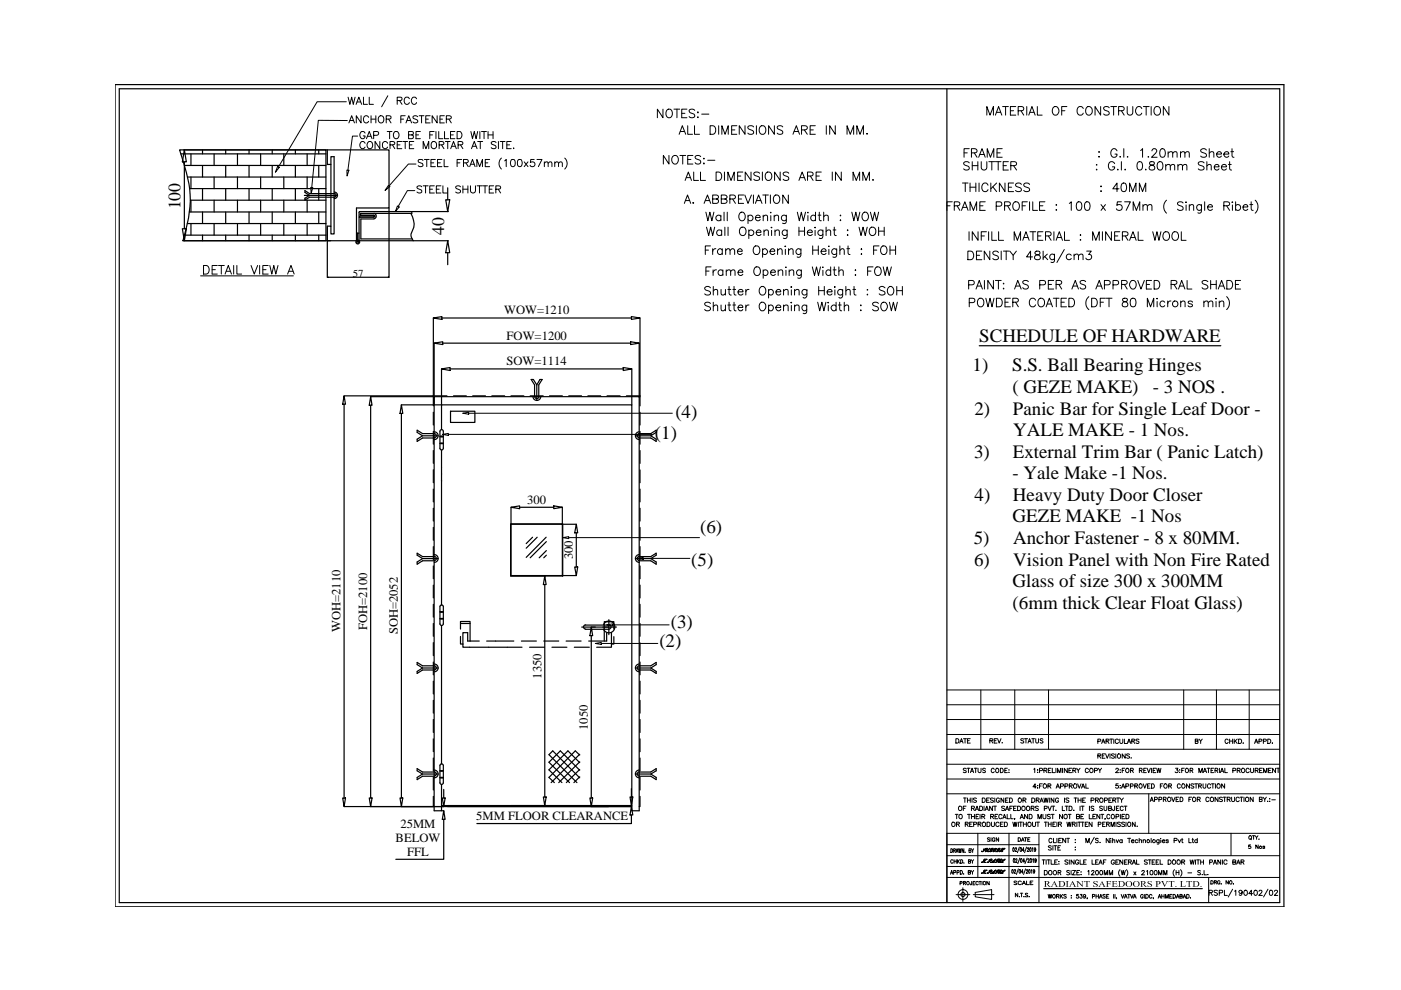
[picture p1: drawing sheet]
<svg xmlns="http://www.w3.org/2000/svg" width="297mm" height="210mm" viewBox="0 0 297 210" stroke-linecap="round" stroke-linejoin="round" font-family="sans-serif">
<defs><g id="words">
<g font-size="4">
<text x="207.6" y="72.5">SCHEDULE OF HARDWARE</text>
<text x="206.2" y="78.7">1)</text>
<text x="214.6" y="78.7">S.S. Ball Bearing Hinges</text>
<text x="214.7" y="83.3">( GEZE MAKE)</text>
<text x="244.4" y="83.3">- 3 NOS .</text>
<text x="143.2" y="88.7">(4)</text>
<text x="206.6" y="87.9">2)</text>
<text x="214.8" y="87.9">Panic Bar for Single Leaf Door -</text>
<text x="138.9" y="93.2">(1)</text>
<text x="214.8" y="92.4">YALE MAKE - 1 Nos.</text>
<text x="206.5" y="97">3)</text>
<text x="214.7" y="101.6">- Yale Make -1 Nos.</text>
<text x="214.8" y="97">External Trim Bar ( Panic Latch)</text>
<text x="206.6" y="106.2">4)</text>
<text x="214.8" y="106.2">Heavy Duty Door Closer</text>
<text x="148.4" y="113.1">(6)</text>
<text x="214.7" y="110.7">GEZE MAKE -1 Nos</text>
<text x="206.5" y="115.3">5)</text>
<text x="206.5" y="119.9">6)</text>
<text x="214.8" y="115.3">Anchor Fastener - 8 x 80MM.</text>
<text x="214.8" y="119.9">Vision Panel with Non Fire Rated</text>
<text x="146.6" y="120.1">(5)</text>
<text x="214.7" y="124.5">Glass of size 300 x 300MM</text>
<text x="214.7" y="129.1">(6mm thick Clear Float Glass)</text>
<text x="139.8" y="137.2">(2)</text>
<text x="142.2" y="133.3">(3)</text>
</g>
<g font-size="3.7">
<text x="38.3" y="44.4" transform="rotate(-90 38.3 44.4)">100</text>
<text x="94.2" y="49.8" transform="rotate(-90 94.2 49.8)">40</text>
</g>
<g font-size="2.7">
<text x="106.9" y="66.7">WOW=1210</text>
<text x="107.4" y="72">FOW=1200</text>
<text x="107.4" y="77.5">SOW=1114</text>
<text x="111.8" y="106.8">300</text>
<text x="121.4" y="118.6" transform="rotate(-90 121.4 118.6)">300</text>
<text x="72.2" y="134.1" transform="rotate(-90 72.2 134.1)">WOH=2110</text>
<text x="77.8" y="133.6" transform="rotate(-90 77.8 133.6)">FOH=2100</text>
<text x="84.3" y="134.5" transform="rotate(-90 84.3 134.5)">SOH=2052</text>
<text x="114.8" y="143.9" transform="rotate(-90 114.8 143.9)">1350</text>
<text x="124.6" y="154.8" transform="rotate(-90 124.6 154.8)">1050</text>
<text x="101" y="173.8">5MM FLOOR CLEARANCE</text>
<text x="83.9" y="178.5">BELOW</text>
<text x="84.9" y="175.5">25MM</text>
<text x="86.3" y="181.5">FFL</text>
</g>
<text font-size="2.3" x="74.8" y="58.7">57</text>
</g></defs>
<!-- layer: 0 -->
<g fill="none" stroke="#000" stroke-width=".25">
<path d="M24.4 17.9h247.8v174.4h-247.8zM25.3 18.8h246v172.6h-246zM200.8 18.8v172.6M38.1 31.8h31v19.2h-30.3a25.9 25.9 0 0 0 1.4-10.8 45.7 45.7 0 0 0-2.1-8.4zM38.3 32.6h30.8M39 31.8h30.4M39.1 31.8l.4 2.5h-.8zM39.1 34.3v14.2M39.1 35.1h30M39.8 37.5h29.3M40.2 40h28.9M40.5 32.6v2.5"/>
<path d="M40.5 37.5v2.5M42.9 31.8v.8M42.9 35.1v2.4M42.9 40v2.4M45.4 32.6v2.5M45.4 37.5v2.5M47.9 31.8v.8M47.9 35.1v2.4M47.9 40v2.4M50.3 32.6v2.5M50.3 37.5v2.5M52.8 31.8v.8"/>
<path d="M52.8 35.1v2.4M52.8 40v2.4M55.3 32.6v2.5M55.3 37.5v2.5M57.7 31.8v.8M57.7 35.1v2.4M57.7 40v2.4M60.2 32.6v2.5M60.2 37.5v2.5M62.6 31.8v.8M62.6 35.1v2.4M62.6 40v2.4"/>
<path d="M65.1 32.6v2.5M65.1 37.5v2.5M67.6 31.8v.8M67.6 35.1v2.4M67.6 40v2.4M69.4 34.9h.1M69.4 34.9v-3.1h13.1v12.3h-6.9v6.9h-36.6M69.4 34.9h.8M94.9 39.8v2.6M38.7 48.5h.8l-.4 2.5zM39.1 49.9h30M39.7 47.4h29.4"/>
<path d="M40.1 44.9h29M40.4 42.4h28.7M40.5 42.4v2.5M40.5 47.4v2.5M42.9 44.9v2.5M42.9 49.9v1.1M45.4 42.4v2.5M45.4 47.4v2.5M47.9 44.9v2.5M47.9 49.9v1.1M50.3 42.4v2.5M50.3 47.4v2.5"/>
<path d="M52.8 44.9v2.5M52.8 49.9v1.1M55.3 42.4v2.5M55.3 47.4v2.5M57.7 44.9v2.5M57.7 49.9v1.1M60.2 42.4v2.5M60.2 47.4v2.5M62.6 44.9v2.5M62.6 49.9v1.1M64.5 41.4h7M65.1 42.4v2.5"/>
<path d="M65.1 47.4v2.5M67.6 44.9v2.5M67.6 49.9v1.1M69.5 58.8h-.1h13M70.2 47.9v-14.7h.6v16.4h-.6v-1.7h-.8v10.9M70.8 41h-5.2l-.9-.6v.4l.9 .6-.9 .6v.4l.9-.6h5.2M70.9 41a.4 .4 0 0 1 .4 .4 .4 .4 0 0 1-.4 .4M70.9 40.7a.7 .7 0 0 1 .7 .7 .7 .7 0 0 1-.7 .7M75.6 49.4h.2v1.5M75.8 49.4h.3M76.1 45v.8M76.1 45.8l.2 .2"/>
<path d="M76.3 46h3M76.4 45.3v.3M76.5 45.6h.1M76.5 45.2v.1M79.3 46h-3.1l-.1 5h19M79.3 46.4h-2.8v4.3h10.9M79.3 45.2a.59 .59 0 0 1 .4 .6 .59 .59 0 0 1-.4 .6M79.3 45.7v.3M79.3 45.9v.1M82.4 58.7l.1 .1zM82.5 44.1v14.7M87.1 45.3a3.8 3.8 0 0 1 0 4.3l.1 .7 .4 .7"/>
<path d="M87.3 44.9v.3l-10.9 .1 .1 .4h2.8M94.5 42.4h.8l-.4 2.5zM94.9 51l.4 2.6h-.8zM94.9 53.6v2.5M95.1 44.9h-18.8l-.2 .1M91.9 67.4l1.8-.3v.6zM91.9 67.4v18.6M92 72.8l1.9-.3v.6zM92 72.8v13M93.6 78.2l1.8-.3v.7zM93.6 78.2v7.6h-8.5M93.7 67.4h40.2"/>
<path d="M93.9 72.8h39.8M95.4 78.2h36.7M132.1 77.9l1.9 .3-1.9 .4zM133.7 72.5l1.8 .3-1.8 .3zM133.9 67.1l1.8 .3-1.8 .3zM134 78.2v7.6M135.5 72.8v11.3M135.7 67.4v16.7M207.6 73.3h51.2M73 83.9l.3 1.8h-.6zM73 83.9h21.8M73 85.7v83.5"/>
<path d="M78.6 84.1l.3 1.8h-.6zM78.6 84.1h13.4M78.6 85.9v83.3M85.1 85.8l.3 1.9h-.6zM85.1 87.7v81.5M89.6 92.4l-1.2-.7v-.5l1.2 .7h2.5a.44 .44 0 0 1 .4 .5 .44 .44 0 0 1-.4 .4M91.9 87.4v2.7M91.9 91.5v2.7M91.9 95.5v2.7M91.9 99.6v2.7M92.1 91.6a.83 .83 0 0 1 .8 .8 .83 .83 0 0 1-.8 .8M92.9 92.4h-3.3l-1.2 .7v.5l1.2-.7h2.4"/>
<path d="M93.3 95a.36 .36 0 0 0 .3 .4 .36 .36 0 0 0 .4-.4M93.3 91.5v3.6M93.3 92.6h.7M93.3 92.5h.7M93.3 94.1h.7M93.3 94h.7M93.4 92.5v.1M93.4 94v.1M93.6 91.1v-5.3h40.4v85.2h-40.4v-4.7M93.6 92.5v.1M93.6 94v.1M93.6 95.4v32.9"/>
<path d="M93.8 92.5v.1M93.8 94v.1M94 91.4a.36 .36 0 0 0-.4-.3 .36 .36 0 0 0-.3 .3M94 91.5v3.6M95.5 87.2h5.2v2.4h-5.2zM96.2 83.9h2.7M100.2 83.9h2.7M104.3 83.9h2.7M108.3 83.9h2.8M112.4 83.9h2.8M113 84.1a.83 .83 0 0 0 .8 .8 .83 .83 0 0 0 .9-.8M113.3 84.1v-2.5l-.7-1.1h.5l.7 1.1v3.3"/>
<path d="M113.4 84.1a.44 .44 0 0 0 .4 .4 .44 .44 0 0 0 .5-.4M113.8 81.6l.7-1.1h.4l-.7 1.1v2.5M116.5 83.9h2.7M120.6 83.9h2.7M124.6 83.9h2.8M128.7 83.9h2.8M132.8 83.9h2.9v2.1M134.7 92.4h3.3l1.1 .7v.5l-1.1-.7h-2.5M135.5 91.6a.83 .83 0 0 0-.8 .8 .83 .83 0 0 0 .8 .8M135.7 87.4v2.7M135.7 91.5v2.7M135.7 95.5v2.7"/>
<path d="M135.7 99.6v2.7M138 92.4l1.1-.7v-.5l-1.1 .7h-2.5a.44 .44 0 0 0-.4 .5 .44 .44 0 0 0 .4 .4M89.6 118.4l-1.2-.7v-.4l1.2 .7h2.5a.44 .44 0 0 1 .4 .4 .44 .44 0 0 1-.4 .5M91.9 103.7v2.7M91.9 107.8v2.7M91.9 111.8v2.7M91.9 115.9v2.7M92.1 117.6a.83 .83 0 0 1 .8 .8 .83 .83 0 0 1-.8 .8M92.9 118.4h-3.3l-1.2 .8v.4l1.2-.7h2.4M108.3 111.1h11v11h-11zM108.3 111.2h10.9v10.8h-10.9zM108.3 107.6l1.9-.3v.6z"/>
<path d="M108.3 107.6v3.6M110.2 107.6h7.2M112.9 113.9l-1.3 1.4M113.9 113.9l-2.3 2.3M115.8 113.9l-4.2 4.3M115.8 116.7l-1.5 1.6M115.8 114.8l-3.4 3.5M115.8 117.7l-.5 .6M117.4 107.3l1.8 .3-1.8 .3zM119.2 107.6v3.6h3M122.2 111.2l.3 1.8h-.7zM122.2 113v7.2"/>
<path d="M134.7 118.4h3.3l1.1 .8v.4l-1.1-.7h-2.5M135.5 117.6a.83 .83 0 0 0-.8 .8 .83 .83 0 0 0 .8 .8M135.7 103.7v2.7M135.7 107.8v2.7M135.7 111.8v2.7M135.7 115.9v2.7M138 118.4l1.1-.7v-.4l-1.1 .7h-2.5a.44 .44 0 0 0-.4 .4 .44 .44 0 0 0 .4 .5M91.9 120v2.7M91.9 124.1v2.7M91.9 128.1v2.7M91.9 132.2v2.7M91.9 136.3v2.7"/>
<path d="M93.3 132.3a.36 .36 0 0 0 .3 .3 .36 .36 0 0 0 .4-.3M93.3 128.6v3.7M93.3 129.8h.7M93.3 129.7h.7M93.3 131.2h.7M93.3 131.1h.7M93.4 129.7v.1M93.4 131.1v.1M93.6 129.7v.1M93.6 131.1v.1M93.6 132.6v29.4M93.8 129.7v.1"/>
<path d="M93.8 131.1v.1M94 128.6a.36 .36 0 0 0-.4-.3 .36 .36 0 0 0-.3 .3M94 128.6v3.7M97.6 134.9v1.7h.5M97.6 133.4v-1.6h2.1v4.1M97.6 132.2h2.1M98.1 136.6v.6h12.6M101.6 135.9h-2.4v-1.8h-1.1v2.5M103.2 135.9h5.7M108.3 122.1h7.2M110.5 135.9h3.2M112.3 137.2h3.1"/>
<path d="M115.3 135.9h3.2M115.5 122.1l.3 1.8h-.6zM115.5 123.9v45.1M117 137.2h3.2M119.2 122h3M120 135.9h3.2M121.8 137.2h3.1M121.8 120.2h.7l-.3 1.8zM123.3 133h7.4M124.1 133.4h5M125.4 133l.3 1.8h-.6zM125.4 134.8v34.4"/>
<path d="M127.9 132.5a1.25 1.25 0 0 1 2-.6 1.25 1.25 0 0 1 0 2 1.25 1.25 0 0 1-2-.5M128.5 131.8h1.1M128.6 134.2v1.7h-3.8M129.1 132.5h-4.9a.44 .44 0 0 0-.5 .4 .44 .44 0 0 0 .5 .5M129.1 131.4v3.2M129.1 132.5a.44 .44 0 0 1 .5 .4 .44 .44 0 0 1-.5 .5M129.6 134.1v3.1h-3.1M130.1 135v1.6h-.5M130.1 133.4v-1.6h-2v4.1M135.7 120v2.7M135.7 124.1v2.7M135.7 128.1v2.7"/>
<path d="M135.7 132.2v2.7M135.7 136.3v2.7M89.6 141.6l-1.2-.7v-.5l1.2 .8h2.5a.44 .44 0 0 1 .4 .4 .44 .44 0 0 1-.4 .5h-2.5l-1.2 .7v-.4l1.2-.8h3.3M91.9 140.4v2.7M91.9 144.4v2.7M91.9 148.5v2.7M91.9 152.6v2.7M91.9 156.7v2.7M92.1 140.8a.83 .83 0 0 1 .8 .8 .83 .83 0 0 1-.8 .8M122.9 159.9l-6 6M134.7 141.6h3.3l1.1 .8v.4l-1.1-.7h-2.5a.44 .44 0 0 1-.4-.5 .44 .44 0 0 1 .4-.4h2.5l1.1-.8v.5l-1.1 .7M135.5 140.8a.83 .83 0 0 0-.8 .8 .83 .83 0 0 0 .8 .8"/>
<path d="M135.7 140.4v2.7M135.7 144.4v2.7M135.7 148.5v2.7M135.7 152.6v2.7M135.7 156.7v2.7M72.7 169.2h.6l-.3 1.8zM73 171h21.1M78.3 169.2h.6l-.3 1.8zM84.8 169.2h.6l-.3 1.8zM91.9 168.9v2.1h.1M91.9 160.7v2.7M91.9 164.8v2.7"/>
<path d="M92 163.7h-2.4l-1.2-.7v.4l1.2 .7M92.1 163.6a.44 .44 0 0 1 .4 .5 .44 .44 0 0 1-.4 .4M92.1 163.3a.83 .83 0 0 1 .8 .8 .83 .83 0 0 1-.8 .8M92.9 164.1h-3.3l-1.2 .7v.5l1.2-.7h2.4M93.3 162.3v3.7a.36 .36 0 0 0 .3 .3 .36 .36 0 0 0 .4-.3v-3.7M93.3 163.5h.7M93.3 163.4h.7M93.3 164.9h.7M93.3 164.8h.7M93.4 163.4v.1M93.4 164.8v.1M93.6 171v.9h-1.6v-87.8h43.5v87.8h-1.5v-.9"/>
<path d="M93.6 163.4v.1M93.6 164.8v.1M93.6 170.8h40.4M93.6 171.9h.5M93.8 169.2h.6l-.3 1.8zM93.8 163.4v.1M93.8 164.8v.1M94 162.3a.36 .36 0 0 0-.4-.3 .36 .36 0 0 0-.3 .3M94.1 173.7v8.5h-10.2M94.1 171.9l.3 1.8h-.6zM94.1 167.4v1.8M94.9 171h39"/>
<path d="M115.2 169h.6l-.3 1.8zM122.9 164.9l-5.7-5.7-.8 .8 5.9 5.9M122.9 163.3l-4.1-4.1-2.4 2.4 4.3 4.3M122.9 161.7l-2.5-2.5-4 4 2.7 2.7M122.9 160.1l-.9-.9-5.6 5.6 1.1 1.1M122.9 161.5l-4.4 4.4M122.9 163.1l-2.8 2.8M122.9 164.7l-1.2 1.2M125.1 169.2h.6l-.3 1.8zM133.6 169h.6l-.3 1.8zM133.9 172.8v1.8h-32.8M133.9 171l.3 1.8h-.6z"/>
<path d="M133.9 167.2v1.8M134.7 164.1h3.3l1.1 .7v.5l-1.1-.7h-2.5M135.5 163.7h2.5l1.1-.7v.4l-1.1 .7M135.5 163.6a.44 .44 0 0 0-.4 .5 .44 .44 0 0 0 .4 .4M135.5 163.3a.83 .83 0 0 0-.8 .8 .83 .83 0 0 0 .8 .8M135.7 168.9v2.1h-.2M135.7 160.7v2.7M135.7 164.8v2.7M221.3 188.4h33.6"/>
<circle cx="75.9" cy="51.3" r=".4"/>
<circle cx="75.9" cy="51.3" r=".23"/>
</g>
<!-- layer: DIM -->
<g fill="none" stroke="#000" stroke-width=".21">
<path d="M73.8 20.6l.4 1.5 .4-1.5 .3 1.5 .4-1.5M74 26.1l.6-1.6 .6 1.6M74.2 25.6h.7M75.5 22.1l.6-1.5 .6 1.5M75.7 21.6h.8M76.6 24.5v1.6l-1.1-1.6v1.6M77.1 20.6v1.5h.8M77.4 28.2a.57 .57 0 0 0-.6-.3 .57 .57 0 0 0-.5 .5v.4a.55 .55 0 0 0 .5 .6 .55 .55 0 0 0 .6-.6h-.4M77.4 30.4a.56 .56 0 0 0-.6-.4 .56 .56 0 0 0-.5 .6 .63 .63 0 0 0 .3 .8 .63 .63 0 0 0 .8-.2M77.7 29.4l.6-1.5 .6 1.5M77.9 28.9h.7M78 30.2a.67 .67 0 0 1 .9 0 .67 .67 0 0 1 0 1 .65 .65 0 0 1-.9 .1 .65 .65 0 0 1-.1-.9z"/>
<path d="M78.2 24.9a.63 .63 0 0 0-.9-.3 .63 .63 0 0 0-.2 .9 .57 .57 0 0 0 .4 .6 .57 .57 0 0 0 .7-.4M78.3 20.6v1.5h.9M78.7 24.5v1.6M78.7 25.3h1M79.2 28.7l.9-.1 .2-.5-.2-.2h-.9v1.5M79.7 24.5v1.6M80.4 24.8a.67 .67 0 0 1 .9 0 .67 .67 0 0 1 0 .9 .63 .63 0 0 1-.9 .3 .63 .63 0 0 1-.2-.9zM80.5 30v1.5l-1-1.5v1.5M81.9 25.3l1-.2v-.4l-1-.2v1.6M82.1 27.9h1M82.2 30.4a.62 .62 0 0 0-.9-.3 .62 .62 0 0 0-.2 .8 .57 .57 0 0 0 .4 .6 .57 .57 0 0 0 .7-.3M82.2 20.3l-1.3 2.3"/>
<path d="M82.4 25.3l.5 .8M82.6 27.9v1.5M82.7 30.7l.9-.1v-.5l-.9-.1v1.5M83.2 30.7l.5 .8M83.5 28.1l.2-.2a.72 .72 0 0 1 .9 .7 .72 .72 0 0 1-.9 .7l-.3-.5zM84.2 21.3l.9-.1 .1-.5-1-.1v1.5M84.2 30.7h.6M84.7 21.3l.5 .8M85 25.3h.6M85.2 30h-1v1.5h1M85.4 30h1M85.9 24.5h-.9v1.6"/>
<path d="M85.9 30v1.5M86.1 26.1l.6-1.6 .6 1.6M86.3 25.6h.7M86.6 28.6l.9-.1 .1-.5-1-.1v1.5h.7l.3-.2v-.5l-.3-.1M86.8 20.9a.57 .57 0 0 0-.6-.3 .57 .57 0 0 0-.5 .6v.3a.56 .56 0 0 0 .5 .6 .56 .56 0 0 0 .6-.4M86.8 30.7h.5M87.7 30h-.9v1.5h.9M88.2 28.6h.5M88.3 20.9a.57 .57 0 0 0-.6-.3 .57 .57 0 0 0-.5 .6v.3a.56 .56 0 0 0 .5 .6 .56 .56 0 0 0 .6-.4M88.6 24.8l-.2-.2a.54 .54 0 0 0-.8 .3l.1 .2 .8 .4 .1 .4-.2 .1a.65 .65 0 0 1-.8-.1M88.9 24.5h1M89.1 27.9h-.9v1.5h.9"/>
<path d="M89.4 24.5v1.6M89.4 39.6a.58 .58 0 0 0-.5-.2 .58 .58 0 0 0-.5 .4l1 .5v.4a.67 .67 0 0 1-1 0M89.7 34l-.4-.2-.5 .1-.1 .1 .1 .4 .7 .3 .2 .2-.2 .3a.69 .69 0 0 1-.8-.1M89.7 31.5v-1.5l.6 1.5 .6-1.5v1.5M89.7 39.4h1.1M90 33.8h1M90.2 39.4v1.5M90.3 25.3h.5M90.5 33.8v1.5M91.1 28.6h.6M91.2 24.5h-.9v1.6h.9M91.4 34.5h.6"/>
<path d="M91.5 30.2a.63 .63 0 0 1 .9-.1 .63 .63 0 0 1 .2 .8 .62 .62 0 0 1-.8 .6 .62 .62 0 0 1-.4-.9zM92 27.9h-.9v1.5M92.1 39.4h-1v1.5h1M92.3 33.8h-.9v1.5h.9M92.4 27.9v1.5M92.7 24.5v1.6l-1.1-1.6v1.6M92.8 34.5h.6M93 27.9v1.5h.9M93.1 30.7l.9-.1v-.5l-.9-.1v1.5M93.3 25.3h.5M93.5 39.4h-1v1.5h1M93.6 30.7l.5 .8"/>
<path d="M93.7 33.8h-.9v1.5h.9M93.9 39.4v1.5h.9M94.2 33.8v1.5h.8M94.2 24.5h-.9v1.6h.9M94.2 27.9v1.5h.9M94.4 30h1M94.6 25.3l.9-.1 .2-.4-.4-.3h-.7v1.6M94.9 30v1.5M95.2 25.3l.5 .8M95.5 28.6h.6M95.6 31.5l.6-1.5 .5 1.5M95.8 31h.7"/>
<path d="M96.4 27.9h-.9v1.5h.9M96.9 27.9h.5a.81 .81 0 0 1 .6 .7 .81 .81 0 0 1-.6 .8h-.5zM96.9 34.5h.6M97.1 30.7l.9-.1 .1-.2v-.3l-1-.1v1.5M97.6 39.6a.58 .58 0 0 0-.5-.2 .58 .58 0 0 0-.5 .4l.1 .2 .9 .3v.4a.67 .67 0 0 1-1 0M97.6 30.7l.5 .8M97.9 33.8h-1v1.5M98.1 39.4v1.5M98.3 34.5l.9-.1v-.5l-.9-.1v1.5M98.8 34.5l.5 .8M99.2 39.4v1.5M99.6 35.3l.6-1.5 .5 1.5"/>
<path d="M99.8 39.4v1.1l.4 .4 .4-.1 .2-.3v-1.1M99.8 34.8h.7M99.8 27.9l.4 1.5 .4-1.5 .3 1.5 .4-1.5M100 31.5l.6-1.5 .5 1.5M100.2 31h.7M101.1 35.3v-1.5l.6 1.5 .6-1.5v1.5M101.1 39.4h1.1M101.3 30h1M101.7 39.4v1.5M101.7 27.9v1.5M101.8 30v1.5M102.1 27.9h1"/>
<path d="M102.3 39.4h1M102.6 27.9v1.5M102.8 39.4v1.5M102.9 34.5h.5M103.5 28.6h1M103.5 27.9v1.5M103.8 33.8h-.9v1.5h.9M104.5 27.9v1.5M104.7 39.4h-1v1.5h1M105.2 30.2a.58 .58 0 0 0-.6-.2 .58 .58 0 0 0-.4 .4l.1 .2 .7 .3 .2 .4a.67 .67 0 0 1-1 0M105.7 30v1.5M106.1 30h1"/>
<path d="M106.3 33.5a1.57 1.57 0 0 0 0 2.3M106.6 30v1.5M107 34.1l.3-.3v1.5M107.5 30.7h.5M108.4 30h-.9v1.5h.9M108.4 33.9a.58 .58 0 0 1 .8 .2v.9a.48 .48 0 0 1-.5 .3 .48 .48 0 0 1-.4-.3l-.1-.6zM108.9 31.4h.1zM109.9 33.9l.4-.1a.81 .81 0 0 1 .3 1.2 .48 .48 0 0 1-.4 .3 .48 .48 0 0 1-.5-.3v-.9zM111.1 34.3l.8 1M111.9 34.3l-.8 1M113.3 33.8h-.8v.6a.55 .55 0 0 1 .8 0 .55 .55 0 0 1-.1 .8 .55 .55 0 0 1-.8-.2M113.8 33.8h1.1l-.8 1.5"/>
<path d="M115.4 34.6l.4-.3 .3 .1 .1 .9M115.4 34.3v1M116.2 34.6l.4-.3 .3 .1 .1 .9M117.6 34.6l.4-.3 .3 .1 .1 .9M117.6 34.3v1M118.4 34.6l.4-.3 .3 .1 .1 .9M119.7 33.5a1.57 1.57 0 0 1 0 2.3M140.6 23.1v1.9l-1.2-1.9v1.9M141.5 23.2a.87 .87 0 0 1 1.1 .4 .87 .87 0 0 1-.2 1.1 .66 .66 0 0 1-.8 .2 .66 .66 0 0 1-.4-.6l.1-.7zM141.8 33v1.8l-1.2-1.8v1.8M142.6 33.2a.83 .83 0 0 1 1.2 .1 .83 .83 0 0 1-.1 1.2 .75 .75 0 0 1-1 .1 .75 .75 0 0 1-.3-1zM142.9 23.1h1.2"/>
<path d="M143.5 23.1v1.9M144 28.5l.7-1.8 .7 1.8M144.2 33h1.2M144.2 27.9h.9M144.5 24h.7M144.8 33v1.8M145.3 38.3l.6-1.8 .7 1.8M145.5 37.7h.9M145.6 23.1h-1.1v1.9h1.1M145.8 26.7v1.8h1M145.8 33.8h.7M146.9 33h-1.1v1.8h1.1"/>
<path d="M147.1 36.5v1.8h1M147.2 26.7v1.8h1.1M147.3 23.4a.67 .67 0 0 0-.7-.3 .67 .67 0 0 0-.5 .5l.2 .3 .8 .3 .2 .5a.78 .78 0 0 1-1.2 0M148 23.7v.2zM148 24.8v.2zM148.5 36.5v1.8h1.1M148.6 33.2a.67 .67 0 0 0-.7-.3 .67 .67 0 0 0-.5 .5l.1 .2 .9 .4 .2 .5a.71 .71 0 0 1-1.2 0M148.8 24.2h1.5M149.2 33.6h.1zM149.2 34.6v.2zM150 34h1.6M150.6 26.7h.5a.98 .98 0 0 1 .7 .9 .98 .98 0 0 1-.7 .9h-.5z"/>
<path d="M151.8 36.5h.6a.95 .95 0 0 1 .6 .9 .95 .95 0 0 1-.6 .9h-.6zM152.4 26.7v1.8M153 28.5v-1.8l.7 1.8 .7-1.8v1.8M153.6 36.5v1.8M154.3 38.3v-1.8l.7 1.8 .7-1.8v1.8M155.1 27.5h.7M156.2 26.7h-1.1v1.8h1.1M156.4 37.3h.7M157.5 36.5h-1.1v1.8h1.1M158 26.7v1.8l-1.3-1.8v1.8M159.2 36.5v1.8l-1.2-1.8v1.8M159.8 26.9a.7 .7 0 0 0-1.2 .2l.1 .2 .9 .4 .2 .5a.82 .82 0 0 1-1.2 0"/>
<path d="M160.4 26.7v1.8M161.1 36.7a.7 .7 0 0 0-1.3 .2l.2 .3 .7 .2a.43 .43 0 0 1 .3 .3 .43 .43 0 0 1-.1 .5 .86 .86 0 0 1-1.1-.2M161.1 26.9l.4-.2a.91 .91 0 0 1 .9 .9 .91 .91 0 0 1-.9 .9l-.4-.3-.1-.4zM161.6 36.5v1.8M162.6 36.6a.84 .84 0 0 1 1.1 .8 .84 .84 0 0 1-1.1 .8l-.4-.6v-.4zM164.2 26.7v1.8l-1.2-1.8v1.8M165.4 36.5v1.8l-1.2-1.8v1.8M166 26.9a.67 .67 0 0 0-.7-.3 .67 .67 0 0 0-.5 .5l.1 .2 .9 .4 .2 .5a.78 .78 0 0 1-1.2 0M167.2 36.7a.67 .67 0 0 0-.6-.3 .67 .67 0 0 0-.6 .5l.2 .3 .9 .3 .1 .5a.78 .78 0 0 1-1.2 0M168.1 28.5l.7-1.8 .7 1.8M168.4 27.9h.9M169.4 38.3l.7-1.8 .7 1.8"/>
<path d="M169.6 37.7h.9M169.9 27.5l1.1-.1 .2-.2-.1-.4-.4-.1h-.8v1.8M170.5 27.5l.7 1M171.2 37.3l1-.1 .2-.2-.1-.4-.3-.1h-.8v1.8M171.8 27.5h.6M171.8 37.3l.6 1M172.9 26.7h-1.1v1.8h1.1M173 37.3h.7M174.1 36.5h-1.1v1.8h1.1M175.2 26.7v1.8M176.5 36.5v1.8M177.1 26.7v1.8l-1.2-1.8v1.8"/>
<path d="M178.4 36.5v1.8l-1.3-1.8v1.8M179.6 28.5v-1.8l.7 1.8 .7-1.8v1.8M180.9 38.3v-1.8l.6 1.8 .8-1.8v1.8M181.7 28.5v-1.8l.6 1.8 .8-1.8v1.8M182.9 38.3v-1.8l.7 1.8 .7-1.8v1.8M183.8 28.3v.2zM185.1 38.1v.2zM204.1 38.8h1.1M204.4 32.4h.7M204.7 38.8v1.8M205.5 31.5h-1.1v1.8M205.5 34.5a.67 .67 0 0 0-.6-.3 .67 .67 0 0 0-.6 .5l.2 .3 .8 .3 .2 .5a.78 .78 0 0 1-1.2 0"/>
<path d="M205.7 38.8v1.8M205.7 39.7h1.2M206 32.4l1-.1 .2-.2-.1-.4-.4-.2h-.7v1.8M206.1 34.3v1.8M206.1 35.1h1.2M206.6 32.4l.6 .9M206.9 38.8v1.8M207.3 34.3v1.8M207.5 33.3l.7-1.8 .7 1.8M207.6 38.8v1.8M207.7 32.8h.9M208 34.3v1.2a.6 .6 0 0 0 .6 .6 .6 .6 0 0 0 .6-.6v-1.2"/>
<path d="M209.2 24.4v-1.8l.7 1.8 .7-1.8v1.8M209.3 33.3v-1.8l.7 1.8 .7-1.8v1.8M209.5 39.3a.67 .67 0 0 0-.8-.5 .67 .67 0 0 0-.5 .7 .75 .75 0 0 0 .2 1 .75 .75 0 0 0 1-.1l.1-.2M209.6 34.3h1.3M210.1 38.8v1.8M210.3 34.3v1.8M210.5 39.6l.8 1M211 24.4l.7-1.8 .7 1.8M211 34.3h1.2M211.3 38.8l-1.2 1.2M211.3 23.8h.8M211.4 32.4h.7"/>
<path d="M211.6 34.3v1.8M212.5 31.5h-1.1v1.8h1.1M212.6 22.6h1.2M212.7 35.1h.7M213.1 38.8v1.8l-1.2-1.8v1.8M213.2 22.6v1.8M213.8 34.3h-1.1v1.8h1.1M213.8 39.7h.7M214.2 23.5h.7M214.3 35.1l1.1-.1 .1-.4-.4-.3h-.8v1.8M214.9 38.8h-1.1v1.8h1.1M214.9 35.1l.6 1"/>
<path d="M215.4 22.6h-1.2v1.8h1.2M215.9 23.5l1-.1 .2-.3-.1-.3-.4-.2h-.7v1.8M216.5 23.5l.6 .9M216.5 39.1a.68 .68 0 0 0-.6-.3 .68 .68 0 0 0-.6 .5l.2 .2 .9 .4 .1 .5a.82 .82 0 0 1-1.2 0M217.7 22.6v1.8M218.1 24.4l.7-1.8 .7 1.8M218.3 39.1a.67 .67 0 0 0-.7-.3 .67 .67 0 0 0-.5 .5l.1 .2 .7 .3a.43 .43 0 0 1 .4 .3 .43 .43 0 0 1-.2 .4 .86 .86 0 0 1-1-.1M218.4 23.8h.8M219.9 22.6v1.8h1.1M223.3 22.8a.83 .83 0 0 1 1.1 .2 .83 .83 0 0 1-.1 1.2 .66 .66 0 0 1-.8 .2 .66 .66 0 0 1-.4-.7zM225.1 23.5h.7M226.2 22.6h-1.1v1.8"/>
<path d="M229.7 23a.64 .64 0 0 0-1-.3 .91 .91 0 0 0-.4 1.1 .91 .91 0 0 0 1.1 .5l.3-.3M230.3 22.8a.83 .83 0 0 1 1.2 .2 .83 .83 0 0 1-.1 1.2 .66 .66 0 0 1-.8 .2 .66 .66 0 0 1-.4-.7zM232.4 35h.2zM232.4 36h.2zM232.9 32.2h.2zM232.9 33.3h.2zM233.4 39.5h.1zM233.4 22.6v1.8l-1.2-1.8v1.8M235.2 22.8a.67 .67 0 0 0-.7-.2 .67 .67 0 0 0-.5 .4l.2 .3 .8 .4 .2 .5a.78 .78 0 0 1-1.2 0M235.5 22.6h1.2M236.1 22.6v1.8M236.3 34.7a.68 .68 0 0 0-.7-.4 .68 .68 0 0 0-.6 .7 .75 .75 0 0 0 .3 .9 .75 .75 0 0 0 .9-.1l.1-.4h-.4"/>
<path d="M236.8 32a.64 .64 0 0 0-.9-.3 .89 .89 0 0 0-.4 1.1 .89 .89 0 0 0 1.1 .5l.2-.6h-.4M236.9 36h.2zM237.2 23.5l1-.1 .2-.3-.1-.3-.4-.2h-.7v1.8M237.4 33.3h.2zM237.8 34.3v1.8M237.8 23.5l.6 .9M237.9 38.9l.5-.1a1.06 1.06 0 0 1 0 1.8h-.2a1.17 1.17 0 0 1-.3-1.7zM238.3 31.5v1.8M238.5 36h.1zM239 22.6v1.3a.6 .6 0 0 0 .6 .5 .6 .6 0 0 0 .6-.5v-1.3M239.1 33.2v.1zM241.3 34.4a.58 .58 0 0 1 .9 .2 .9 .9 0 0 1-.6 1.5 1.14 1.14 0 0 1-.3-1.7z"/>
<path d="M241.8 31.9l.4-.4v1.8M242.1 23a.68 .68 0 0 0-.8-.4 .68 .68 0 0 0-.5 .7 .76 .76 0 0 0 .2 1 .76 .76 0 0 0 1-.1l.1-.2M242.4 22.6h1.2M242.9 35.9v.2zM243 22.6v1.8M243.4 33.3h.2zM243.8 34.4a.36 .36 0 0 0 .2 .6 .64 .64 0 0 1 .7 .2 .64 .64 0 0 1 0 .8l-.6 .1a.51 .51 0 0 1-.5-.6 .51 .51 0 0 1 .6-.5h.3a.36 .36 0 0 0 .2-.6zM244.1 22.6v1.8M244.2 32l.4-.5h.3l.3 .2a.55 .55 0 0 1-.2 .8l-.8 .8h1.1M244.8 22.8a.76 .76 0 0 1 1-.1 .76 .76 0 0 1 .3 1 .75 .75 0 0 1-1 .7 .75 .75 0 0 1-.4-1.1zM245.6 34.4a.58 .58 0 0 1 .9 .2 .9 .9 0 0 1-.6 1.5 1.07 1.07 0 0 1-.3-1.7zM246.1 31.7l.3-.2a1 1 0 0 1 .7 .9 1 1 0 0 1-.5 .9h-.2a1.14 1.14 0 0 1-.3-1.6z"/>
<path d="M247.2 35.2l.4-.3 .4 .1 .1 1.1M247.2 34.9v1.2M247.7 32.5l.4-.3h.5v1.1M247.7 32.2v1.1M247.8 22.6v1.8l-1.2-1.8v1.8M248.1 35.2l.5-.3 .4 .1 .1 1.1M248.6 32.5l.5-.3h.4l.1 1.1M249.7 35.2a.63 .63 0 0 1 .9-.2l.1 1.1M249.7 34.9v1.2M250.3 32.5l.4-.3h.4l.1 1.1M250.3 32.2v1.1M250.7 35.2l.4-.3 .5 .1v1.1"/>
<path d="M251.2 32.5l.4-.3h.5l.1 1.1M255.3 34.5a.7 .7 0 0 0-1.2 .2l.1 .3 .9 .3 .2 .5a.82 .82 0 0 1-1.2 0M255.8 31.8a.68 .68 0 0 0-.7-.3 .68 .68 0 0 0-.5 .5l.1 .2 .9 .4 .2 .5a.82 .82 0 0 1-1.2 0M255.9 35.2l.4-.3 .4 .1 .1 1.1M255.9 34.3v1.8M256.4 32.5l.2-.3a.44 .44 0 0 1 .8 .3v.8M256.4 31.5v1.8M257.4 35.4h1.1a.55 .55 0 0 0-.8-.5 .55 .55 0 0 0-.2 .9 .54 .54 0 0 0 1 0M258 32.7h1a.55 .55 0 0 0-.8-.5 .55 .55 0 0 0-.2 .9 .54 .54 0 0 0 1 0M259 35.4h1a.58 .58 0 0 0-.6-.5 .58 .58 0 0 0-.5 .6 .58 .58 0 0 0 .5 .6h.3l.3-.3M259.5 32.7h1a.57 .57 0 0 0-.6-.5 .57 .57 0 0 0-.5 .6 .57 .57 0 0 0 .5 .5l.6-.2M260.4 34.9h.6"/>
<path d="M260.7 34.3v1.4l.1 .3 .3 .1M261 32.2h.5M261.2 31.5v1.5l.1 .3h.3M42.5 58.5h19.7M43.2 56.3h.5a.98 .98 0 0 1 .7 .9 .98 .98 0 0 1-.7 .9h-.5zM45 57.2h.6M46.1 56.3h-1.1v1.8h1.1M46.3 56.3h1.3M46.9 56.3v1.8M47.7 58.1l.7-1.8 .7 1.8M48 57.5h.8M49.5 56.3v1.8"/>
<path d="M50.2 56.3v1.8h1M53.2 56.3l.7 1.8 .7-1.8M55 56.3v1.8M55.7 57.2h.7M56.9 56.3h-1.2v1.8h1.2M57.2 56.3l.4 1.8 .5-1.8 .4 1.8 .4-1.8M61 58.1l.7-1.8 .7 1.8M61.3 57.5h.8M91.1 40.1h.6M92.5 40.1h.6M98.1 40.1h1.1M103.7 40.1h.6"/>
<path d="M105.1 40.1l.9-.1 .1-.2v-.3l-1-.1v1.5M105.6 40.1l.5 .8M145.1 43.1l.7-1.8 .6 1.8M145.3 42.5h.9M146.9 43h.2zM149.3 43.1l.7-1.8 .7 1.8M149.5 53h.7M149.6 42.5h.8M149.7 45l.4 1.8 .4-1.8 .4 1.8 .5-1.8M149.7 57.5h.6M149.8 48.2l.5 1.7 .4-1.7 .4 1.7 .4-1.7M150.6 52.1h-1.1v1.9"/>
<path d="M150.8 56.6h-1.1v1.8M151.1 42.2l1.1-.1 .1-.2-.1-.4-.3-.2h-.8v1.8h.8a.47 .47 0 0 0 .4-.4 .47 .47 0 0 0-.4-.5M151.1 52.7v1.3M151.2 57.2v1.2M151.8 52.7a.65 .65 0 0 0-.7 .6M151.9 57.2a.64 .64 0 0 0-.7 .5M152.8 45.9a.59 .59 0 0 0-.8-.1 .59 .59 0 0 0 0 .9 .59 .59 0 0 0 .8-.1M152.8 45.6v1.2M152.9 42.2l1-.1 .2-.2-.1-.4-.3-.2h-.8v1.8h.8a.47 .47 0 0 0 .4-.3 .47 .47 0 0 0-.1-.4l-.3-.2M153 49a.59 .59 0 0 0-.9-.1 .59 .59 0 0 0 0 .9 .59 .59 0 0 0 .9-.1M153 48.8v1.1M153.1 53a.57 .57 0 0 0-.8-.1 .57 .57 0 0 0 0 .9 .57 .57 0 0 0 .8-.1"/>
<path d="M153.1 52.7v1.3M153.3 57.5a.57 .57 0 0 0-.9-.1 .57 .57 0 0 0 0 .8 .57 .57 0 0 0 .9 0M153.3 57.2v1.2M153.5 45v1.8M153.7 48.2v1.7M153.9 53.1l.4-.4 .4 .2 .1 1.1M153.9 52.7v1.3M154 57.6l.4-.4 .4 .1 .1 1.1M154 57.2v1.2M154.2 45v1.8M154.4 48.2v1.7M154.7 42.2l1.1-.1 .1-.2-.1-.4-.3-.2h-.8v1.8"/>
<path d="M154.8 53.1l.4-.4 .4 .2 .2 1.1M154.9 57.6l.4-.4 .5 .1v1.1M155.3 42.2l.6 .9M156.4 53.3h1a.56 .56 0 0 0-.8-.5 .56 .56 0 0 0-.2 .9 .54 .54 0 0 0 1 0M156.5 57.7h1a.55 .55 0 0 0-.8-.4 .55 .55 0 0 0-.1 .9 .54 .54 0 0 0 .9 0M156.6 42.2h.6M156.9 48.4a.83 .83 0 0 1 1.2 .1 .83 .83 0 0 1-.1 1.2 .83 .83 0 0 1-1.2-.1 .83 .83 0 0 1 .1-1.2zM157 45.1a.88 .88 0 0 1 1 .4 .88 .88 0 0 1-.2 1.1 .66 .66 0 0 1-.7 .2 .66 .66 0 0 1-.5-.7v-.4zM157.7 41.3h-1.1v1.8h1.1M157.9 41.3l.7 1.8 .7-1.8M158.6 45.9a.59 .59 0 0 1 .9-.1 .59 .59 0 0 1 0 .9 .59 .59 0 0 1-.9-.1M158.6 45.6v1.8"/>
<path d="M158.8 49a.59 .59 0 0 1 .8-.1 .59 .59 0 0 1 0 .9 .59 .59 0 0 1-.8-.1M158.8 48.8v1.8M159.7 41.3v1.8M159.9 52.4a.76 .76 0 0 1 1-.1 .76 .76 0 0 1 .2 1 .75 .75 0 0 1-1 .6 .75 .75 0 0 1-.4-1zM160 56.8a.76 .76 0 0 1 1-.1 .76 .76 0 0 1 .2 1 .75 .75 0 0 1-.9 .7 .75 .75 0 0 1-.5-1.1zM160.2 43.1l.6-1.8 .8 1.8M160.2 46.1h1a.55 .55 0 0 0-.8-.4 .55 .55 0 0 0-.2 .9 .54 .54 0 0 0 1 0M160.3 49.3h1a.55 .55 0 0 0-.7-.5 .55 .55 0 0 0-.2 .9 .54 .54 0 0 0 .9 0M160.4 42.5h.9M161.7 53a.59 .59 0 0 1 .9-.1 .59 .59 0 0 1 0 .9 .59 .59 0 0 1-.9-.1M161.7 52.7v1.9M161.7 41.3h1.2"/>
<path d="M161.8 46l.4-.4 .5 .1v1.1M161.8 57.5a.57 .57 0 0 1 .8-.1 .57 .57 0 0 1 0 .8 .57 .57 0 0 1-.8 0M161.8 45.6v1.2M161.8 57.2v1.8M162 49.1l.4-.3h.4l.1 1.1M162 48.8v1.1M162.3 41.3v1.8M163.3 53.3h1a.56 .56 0 0 0-.8-.5 .56 .56 0 0 0-.2 .9 .54 .54 0 0 0 1 0M163.3 41.3v1.8M163.4 57.7h1a.55 .55 0 0 0-.8-.4 .55 .55 0 0 0-.1 .9 .54 .54 0 0 0 .9 0M163.4 45v.2zM163.4 45.7v1.1"/>
<path d="M163.6 48.2v.1zM163.6 48.8v1.1M164.1 41.6a.66 .66 0 0 1 .8-.2 .66 .66 0 0 1 .4 .6v.4a.68 .68 0 0 1-.7 .7 .68 .68 0 0 1-.6-.7zM164.1 46l.5-.4 .4 .1 .1 1.1M164.1 45.6v1.2M164.3 49.1l.4-.3h.5v1.1M164.3 48.8v1.1M164.9 53.1l.4-.4 .4 .2 .1 1.1M164.9 52.7v1.3M165 57.6a.63 .63 0 0 1 .9-.3l.1 1.1M165 57.2v1.2M166.5 52.1v.2z"/>
<path d="M166.5 52.9v1.1M166.6 56.7h.1zM166.6 57.3v1.1M166.7 45.6v1.4a.49 .49 0 0 1-.3 .4 .49 .49 0 0 1-.5-.1M166.7 45.9a.59 .59 0 0 0-.8-.1 .59 .59 0 0 0 0 .9 .59 .59 0 0 0 .8-.1M166.9 48.8l-.1 1.6-.3 .2-.4-.1M166.9 49a.59 .59 0 0 0-.9-.1 .59 .59 0 0 0 0 .9 .59 .59 0 0 0 .9-.1M167.1 41.3v1.8l-1.1-1.8v1.8M167.2 53.1l.5-.4 .4 .2 .1 1.1M167.2 52.7v1.3M167.3 57.6a.63 .63 0 0 1 .9-.3l.1 1.1M167.3 57.2v1.2"/>
<path d="M169.1 45l.4 1.8 .4-1.8 .4 1.8 .5-1.8M169.4 48.2v1.7M169.4 49h1.2M169.8 52.7v1.4a.51 .51 0 0 1-.8 .4M169.8 53a.59 .59 0 0 0-.9-.1 .59 .59 0 0 0 0 .9 .59 .59 0 0 0 .9-.1M169.9 57.2v1.4a.47 .47 0 0 1-.3 .4 .47 .47 0 0 1-.5-.1M169.9 57.5a.57 .57 0 0 0-.8-.1 .57 .57 0 0 0 0 .8 .57 .57 0 0 0 .8 0M170.6 48.2v1.7M171.2 49.3h1a.59 .59 0 0 0-.7-.5 .59 .59 0 0 0-.4 .8 .59 .59 0 0 0 .8 .3l.3-.2M171.3 45v.2zM171.3 45.7v1.1M172.2 56.6l.5 1.8 .4-1.8 .4 1.8 .5-1.8"/>
<path d="M172.3 53h1.2M172.3 52.1v1.9M172.8 48.2v.1zM172.8 48.8v1.1M172.9 45.9a.57 .57 0 0 0-.8-.1 .57 .57 0 0 0 0 .8 .57 .57 0 0 0 .8 0M172.9 45v1.8M173.5 45.6h.5M173.5 52.1v1.9M173.7 45v1.5l.1 .2 .3 .1M174.1 53.3h1a.57 .57 0 0 0-.8-.5 .57 .57 0 0 0-.1 .9 .58 .58 0 0 0 .9 0M174.5 48.8l-.1 1.6-.3 .2-.4-.1M174.5 49a.59 .59 0 0 0-.9-.1 .59 .59 0 0 0 0 .9 .59 .59 0 0 0 .9-.1"/>
<path d="M174.5 56.6v.2zM174.5 57.3v1.1M174.6 46l.3-.3a.44 .44 0 0 1 .7 .3v.8M174.6 45v1.8M175.1 49.1l.3-.3a.44 .44 0 0 1 .7 .3v.8M175.1 48.2v1.7M175.7 52.1v.2zM175.7 52.9v1.1M176.1 57.5a.57 .57 0 0 0-.8-.1 .57 .57 0 0 0 0 .8 .57 .57 0 0 0 .8 0M176.1 56.6v1.8M176.6 48.8h.6M176.6 57.2h.7"/>
<path d="M176.9 48.2v1.4l.1 .3h.3M176.9 56.6v1.5l.1 .2 .3 .1M177.4 52.7l-.1 1.7-.2 .2-.5-.1M177.4 53a.59 .59 0 0 0-.9-.1 .59 .59 0 0 0 0 .9 .59 .59 0 0 0 .9-.1M177.9 57.6l.4-.4 .4 .1 .1 1.1M177.9 56.6v1.8M178.1 53.1l.4-.4 .4 .2 .1 1.1M178.1 52.1v1.9M178.1 45.7h.2zM178.1 46.7h.2zM179.5 52.7h.6M179.6 49.9h.2z"/>
<path d="M179.7 48.8v.1zM179.8 52.1v1.5l.1 .3 .3 .1M180.6 45l.4 1.8 .5-1.8 .4 1.8 .4-1.8M181.3 57.3h.2zM181.3 58.3h.2zM182.1 48.2l.5 1.7 .4-1.7 .4 1.7 .5-1.7M182.6 53.9h.1zM182.6 52.7v.2zM183.1 45.1a.88 .88 0 0 1 1 .4 .88 .88 0 0 1-.1 1.1 .66 .66 0 0 1-.8 .2 .66 .66 0 0 1-.4-.7v-.4zM184 57.5h.7M184.5 48.4a.83 .83 0 0 1 1.1 .1 .83 .83 0 0 1-.1 1.2 .83 .83 0 0 1-1.1-.1 .83 .83 0 0 1 .1-1.2zM184.5 45l.5 1.8 .4-1.8 .5 1.8 .4-1.8"/>
<path d="M185.1 56.6h-1.1v1.8M185.2 53h.7M185.6 56.8a.76 .76 0 0 1 1-.1 .76 .76 0 0 1 .2 1 .75 .75 0 0 1-.9 .7 .75 .75 0 0 1-.5-1.1zM186.3 49h1.2M186.3 48.2v1.7M186.4 52.1h-1.2v1.9M186.9 52.4a.66 .66 0 0 1 .7-.2 .66 .66 0 0 1 .5 .7v.4a.68 .68 0 0 1-.7 .7 .68 .68 0 0 1-.7-.7zM187.3 56.6l.4 1.8 .4-1.8 .4 1.8 .5-1.8M187.5 48.2v1.7M188.7 53h1.2M188.7 52.1v1.9M189.9 52.1v1.9"/>
<path d="M200.8 43.6h.6M201.9 42.8h-1.1v1.8M202.3 43.6l1-.1 .2-.2-.1-.3-.3-.2h-.8v1.8M202.9 43.6l.6 1M203.8 44.6l.8-1.8 .6 1.8M204.1 44h.9M205.2 53.2h.6a.98 .98 0 0 1 .7 1 .98 .98 0 0 1-.7 .9h-.6zM205.5 49.1v1.9M205.7 44.6v-1.8l.7 1.8 .7-1.8v1.8M207 54.1h.7M207.4 49.1v1.9l-1.3-1.9v1.9M207.7 43.6h.7"/>
<path d="M208 50h.7M208.2 53.2h-1.2v1.9h1.2M208.7 59.5v1.8M208.9 42.8h-1.2v1.8h1.2M209.1 49.1h-1.1v1.9M209.6 49.1v1.9M209.9 53.2v1.9l-1.2-1.9v1.9M210.3 49.1v1.9h1M210.6 59.5v1.8l-1.2-1.8v1.8M211 59.5h1.3M211.2 43.7h.8a.47 .47 0 0 0 .4-.4 .47 .47 0 0 0-.4-.5h-.8v1.8M211.7 53.5a.64 .64 0 0 0-.7-.3 .64 .64 0 0 0-.5 .5l.2 .3 .8 .3 .2 .5a.78 .78 0 0 1-1.2 0"/>
<path d="M211.7 59.5v1.8M211.7 49.1v1.9h1.1M212.3 53.2v1.9M212.7 53.2h1.2M213 43.6l1.1-.1 .1-.4-.4-.3h-.8v1.8M213.3 53.2v1.9M213.6 43.6l.6 1M214.1 53.2l.7 .9v1M214.9 43a.75 .75 0 0 1 1-.1 .75 .75 0 0 1 .2 1 .7 .7 0 0 1-.7 .7 .7 .7 0 0 1-.7-.7zM215 51v-1.9l.7 1.9 .7-1.9v1.9M215.5 53.2l-.7 .9M216.7 43.6h.7"/>
<path d="M216.8 51l.7-1.9 .7 1.9M217.1 50.4h.8M217.8 42.8h-1.1v1.8M218 59.7a.67 .67 0 0 0-.6-.3 .67 .67 0 0 0-.6 .5l.2 .2 .9 .4 .1 .5a.71 .71 0 0 1-1.2 0M218.3 42.8v1.8M218.4 49.1h1.2M218.9 54.5h-1.3l.9-1.3v1.9M219 42.8v1.8h1M219 49.1v1.9M219.6 53.3l-.2 .4 .3 .3a.64 .64 0 0 1 .7 .2 .64 .64 0 0 1 0 .8l-.3 .1a.65 .65 0 0 1-.8-.4 .96 .96 0 0 1 1.1-.8l.1-.4a.63 .63 0 0 0-.9-.2zM220 50h.7M220.4 43.6h.7"/>
<path d="M221.1 49.1h-1.1v1.9h1.1M221.2 53.2v1.9M221.5 54.4l.6 .7M221.5 42.8h-1.1v1.8h1.1M221.7 50l1-.1 .2-.2-.1-.4-.4-.2h-.7v1.9M222.1 53.9l-.9 .8M222.3 50l.6 1M223.4 59.5h-1.1v1.8h1.1M223.4 49.1v1.9M223.6 53.9v1.3a.47 .47 0 0 1-.3 .4 .47 .47 0 0 1-.5 0M223.6 54.1a.57 .57 0 0 0-.9-.1 .57 .57 0 0 0 0 .9 .57 .57 0 0 0 .9-.1M223.9 43.5h.1z"/>
<path d="M223.9 44.5h.1zM223.9 51l.7-1.9 .7 1.9M224.2 50.4h.8M225.7 52.9l-1.6 2.8M225.7 49.1v1.9h1.1M226.7 43.1l.4-.3v1.8M227.1 54.1a.59 .59 0 0 0-.8-.1 .59 .59 0 0 0 0 .9 .59 .59 0 0 0 .8-.1M227.7 54.2l.4-.3 .5 .1 .1 1.1M227.7 53.9v1.2M228.4 42.9a.58 .58 0 0 1 .9 .2 1.21 1.21 0 0 1-.4 1.5h-.2a1.19 1.19 0 0 1-.3-1.7zM228.7 54.2l.4-.3 .4 .1 .1 1.1M229 49.9h.2z"/>
<path d="M229.1 50.8v.2zM230.2 59.7a.67 .67 0 0 0-.7-.3 .67 .67 0 0 0-.5 .5l.2 .2 .8 .4 .2 .5a.71 .71 0 0 1-1.2 0M230.2 42.9a.58 .58 0 0 1 .8 .2 1.21 1.21 0 0 1-.4 1.5h-.2a1.19 1.19 0 0 1-.2-1.7zM230.4 53.2h1l-.6 .8a.58 .58 0 0 1 .7 .6 .58 .58 0 0 1-.9 .5l-.4-.4M231.7 51v-1.9l.6 1.9 .8-1.9v1.9M233.4 40.5h.1zM233.4 43.4l1 1.2M233.7 49.1v1.9M234.4 43.4l-1 1.2M235.6 49.1v1.9l-1.2-1.9v1.9M236.3 50h.7M237.3 40h-1.4l.9-1.2v1.8"/>
<path d="M237.4 49.1h-1.1v1.9h1.1M237.8 42.8h-.9l-.1 .7a.65 .65 0 0 1 1 0 .65 .65 0 0 1-.1 1 .65 .65 0 0 1-1-.2M238 50l1-.1 .2-.2-.1-.4-.4-.2h-.7v1.9M238.4 42.8h1.3l-.9 1.8M238.6 50l.6 1M239.5 40.6v-1.8l.7 1.8 .6-1.8v1.8M239.5 51l.7-1.9 .7 1.9M239.7 59.7a.66 .66 0 0 1 .8-.2 .66 .66 0 0 1 .4 .6v.5a.7 .7 0 0 1-.7 .7 .7 .7 0 0 1-.7-.7zM239.7 50.4h.9M240.3 44.6v-1.8l.6 1.8 .8-1.8v1.8M241.2 59.5l.7 1.8 .7-1.8M241.3 49.1v1.9h1.1"/>
<path d="M241.6 40.6v-1.8l.6 1.8 .7-1.8v1.8M242.3 43.7l.5-.3 .4 .1 .1 1.1M242.3 43.4v1.2M243.3 43.7l.4-.3 .5 .1v1.1M244.2 59.5h-1.2v1.8h1.2M244.4 49.1l.5 1.9 .4-1.9 .4 1.9 .4-1.9M244.7 59.5h.6a.98 .98 0 0 1 .6 .9 .98 .98 0 0 1-.6 .9h-.6zM246.7 49.4a.76 .76 0 0 1 1-.1 .76 .76 0 0 1 .3 1 .75 .75 0 0 1-1 .6 .75 .75 0 0 1-.4-1zM247.3 42.4a1.87 1.87 0 0 0 0 2.8M248.6 49.4a.76 .76 0 0 1 1-.1 .76 .76 0 0 1 .3 1 .75 .75 0 0 1-1 .6 .75 .75 0 0 1-.4-1zM250.5 49.1v1.9h1M250.8 43a.67 .67 0 0 0-.6-.2 .67 .67 0 0 0-.5 .4l.1 .3 .9 .3 .1 .6a.78 .78 0 0 1-1.1 0"/>
<path d="M251.5 42.8v.2zM251.5 43.5v1.1M251.7 59.5v1.8h1M252.2 43.7l.4-.3 .4 .1 .1 1.1M252.2 43.4v1.2M254.7 43.4v1.4a.47 .47 0 0 1-.2 .4 .47 .47 0 0 1-.5-.1M254.7 43.6a.58 .58 0 0 0-.8 0 .58 .58 0 0 0 0 .8 .58 .58 0 0 0 .8 0M255.4 42.8v1.8M256 43.9h1.1a.56 .56 0 0 0-.8-.5 .56 .56 0 0 0-.2 1 .54 .54 0 0 0 1 0M256.1 59.7a.7 .7 0 0 0-1.2 .2l.1 .2 .9 .4 .2 .5a.76 .76 0 0 1-1.2 0M256.7 59.5v1.8M257.9 59.5v1.8"/>
<path d="M259.5 43.6l1-.1 .2-.2-.1-.3-.4-.2h-.7v1.8M260.1 43.6l.6 1M260.1 59.5h.6a.98 .98 0 0 1 .7 .9 .98 .98 0 0 1-.7 .9h-.6zM261.2 42.9h.2zM261.3 43.5v1.1M262 43.6a.59 .59 0 0 1 .8 0 .59 .59 0 0 1 0 .8 .59 .59 0 0 1-.8 0M262 42.8v1.8M263 59.5h-1.1v1.8h1.1M263.5 43.9h1.1a.56 .56 0 0 0-.9-.5 .56 .56 0 0 0-.1 1 .54 .54 0 0 0 1 0M265 43.4h.6M265.3 42.8v1.5l.1 .2 .3 .1M266.1 42.4a1.87 1.87 0 0 1 0 2.8"/>
<path d="M150.6 61a.67 .67 0 0 0-.6-.3 .67 .67 0 0 0-.6 .5l.2 .3 .9 .3 .1 .5a.82 .82 0 0 1-1.2 0M150.6 64.3a.7 .7 0 0 0-1.2 .2l.2 .3 .7 .2a.47 .47 0 0 1 .3 .6 .76 .76 0 0 1-1.2 0M151.2 61.7l.5-.3 .4 .1 .1 1.1M151.2 65l.5-.3 .4 .1 .1 1.1M151.2 60.7v1.9M151.2 64.1v1.8M152.9 61.4l.1 1.1 .4 .1 .4-.4M152.9 64.7l.1 1.1 .4 .1 .4-.4M153.8 61.4v1.2M153.8 64.7v1.2M154.3 61.4h.7M154.3 64.7h.6"/>
<path d="M154.6 60.7v1.5l.1 .3 .3 .1M154.6 64.1v1.4l.1 .3 .3 .1M155.4 61.4h.6M155.4 64.7h.6M155.6 60.7v1.5l.1 .3 .4 .1M155.6 64.1v1.4l.1 .3 .4 .1M156.5 61.9h1a.58 .58 0 0 0-.6-.5 .58 .58 0 0 0-.5 .6 .58 .58 0 0 0 .5 .6h.3l.3-.3M156.5 65.2h1a.55 .55 0 0 0-.8-.5 .55 .55 0 0 0-.1 .9 .5 .5 0 0 0 .4 .3 .5 .5 0 0 0 .5-.3M158.1 61.4v1.2M158.1 64.7v1.2M158.8 61.4a.57 .57 0 0 0-.7 .5M158.8 64.7a.57 .57 0 0 0-.7 .5"/>
<path d="M161.1 64.3a.81 .81 0 0 1 1.2 .2 .81 .81 0 0 1-.1 1.1l-.2 .2a.88 .88 0 0 1-1-.4 .88 .88 0 0 1 .1-1.1zM161.3 60.9a.86 .86 0 0 1 1 .3 .86 .86 0 0 1-.1 1.1 .83 .83 0 0 1-1.2-.1 .83 .83 0 0 1 .1-1.2zM163 61.6a.57 .57 0 0 1 .8-.1 .57 .57 0 0 1 0 .9 .57 .57 0 0 1-.8-.1M163 64.9a.57 .57 0 0 1 .8-.1 .57 .57 0 0 1 0 .9 .57 .57 0 0 1-.8-.1M163 61.4v1.8M163 64.7v1.8M164.5 65.2h1a.59 .59 0 0 0-.9-.4 .59 .59 0 0 0 .2 1 .5 .5 0 0 0 .7-.2M164.5 61.9h1a.55 .55 0 0 0-.7-.5 .55 .55 0 0 0-.2 .9 .54 .54 0 0 0 .9 0M166.1 61.7l.5-.3 .4 .1 .1 1.1M166.1 65l.3-.2a.44 .44 0 0 1 .7 .2v.9M166.1 61.4v1.2M166.1 64.7v1.2"/>
<path d="M167.8 60.7v.2zM167.8 64.1v.1zM167.8 61.5v1.1M167.8 64.8v1.1M168.5 61.7l.4-.3 .4 .1 .1 1.1M168.5 65l.2-.2a.44 .44 0 0 1 .7 .2v.9M168.5 61.4v1.2M168.5 64.7v1.2M171 64.7v1.4a.47 .47 0 0 1-.2 .4 .47 .47 0 0 1-.5-.1M171 64.9a.57 .57 0 0 0-.8-.1 .57 .57 0 0 0 0 .9 .57 .57 0 0 0 .8-.1M171.1 61.4v1.3l-.4 .5-.4-.1M171.1 61.6a.59 .59 0 0 0-.9-.1 .59 .59 0 0 0 0 .9 .59 .59 0 0 0 .9-.1"/>
<path d="M173.4 64.1l.4 1.8 .5-1.8 .4 1.8 .4-1.8M173.6 60.7v1.9M173.6 61.6h1.2M174.8 60.7v1.9M175.4 61.9h1a.58 .58 0 0 0-.6-.5 .58 .58 0 0 0-.5 .6 .58 .58 0 0 0 .5 .6l.6-.3M175.6 64.1v.1zM175.6 64.8v1.1M177 60.7v.2zM177 61.5v1.1M177.3 64.9a.59 .59 0 0 0-.9-.1 .59 .59 0 0 0 0 .9 .59 .59 0 0 0 .9-.1M177.3 64.1v1.8M177.8 64.7h.6"/>
<path d="M178 64.1v1.4l.1 .3 .3 .1M178.7 61.4v1.3a.49 .49 0 0 1-.3 .4 .49 .49 0 0 1-.5 0M178.7 61.6a.59 .59 0 0 0-.9-.1 .59 .59 0 0 0 0 .9 .59 .59 0 0 0 .9-.1M179 65l.4-.3 .4 .1 .1 1.1M179 64.1v1.8M179.3 61.7l.5-.3 .4 .1 .1 1.1M179.3 60.7v1.9M180.8 61.4h.6M181.1 60.7v1.5l.1 .3 .3 .1M182.4 64.8h.2zM182.4 65.8h.2zM183.8 61.5h.2z"/>
<path d="M183.8 62.5h.2zM186.2 64.3a.7 .7 0 0 0-1.2 .2l.2 .3 .9 .3 .1 .5a.75 .75 0 0 1-1.2 0M187.1 64.2a.85 .85 0 0 1 1 .3 .85 .85 0 0 1-.2 1.1l-.1 .2a.88 .88 0 0 1-1-.4 .88 .88 0 0 1 .1-1.1zM187.6 61a.67 .67 0 0 0-.6-.3 .67 .67 0 0 0-.6 .5l.2 .3 .7 .2a.47 .47 0 0 1 .3 .6 .84 .84 0 0 1-1.2 0M188.5 60.9a.82 .82 0 0 1 .9 .2 .82 .82 0 0 1 0 1 .65 .65 0 0 1-.7 .5 .65 .65 0 0 1-.6-.7v-.4zM188.6 64.1l.4 1.8 .4-1.8 .4 1.8 .5-1.8M190.1 61.6h1.2M190.1 60.7v1.9M191.3 60.7v1.9M205.4 60.4h.7a.47 .47 0 0 0 .5-.5 .47 .47 0 0 0-.5-.4h-.7v1.8M205.5 64.2h.8a.47 .47 0 0 0 .4-.5 .47 .47 0 0 0-.4-.5h-.8v1.9M206.9 61.3l.7-1.8 .7 1.8"/>
<path d="M207.2 60.6h.8M207.4 63.5a.66 .66 0 0 1 .8-.2 .66 .66 0 0 1 .4 .6v.5a.68 .68 0 0 1-.7 .7 .68 .68 0 0 1-.7-.7zM209 63.2l.5 1.9 .4-1.9 .4 1.9 .4-1.9M211.3 63.2h.6a.98 .98 0 0 1 .6 .9 .98 .98 0 0 1-.6 1h-.6zM212.7 60.1h.2zM212.7 61.2h.2zM213.1 64.1h.7M214.2 63.2h-1.1v1.9h1.1M214.7 64.1l1-.1 .2-.3-.1-.3-.3-.2h-.8v1.9M215.1 61.3l.7-1.8 .7 1.8M215.3 64.1l.6 1M215.4 60.6h.9"/>
<path d="M219.6 63.7a.64 .64 0 0 0-1-.4 .91 .91 0 0 0-.4 1.2 .91 .91 0 0 0 1.1 .5l.3-.4M220.2 63.5a.68 .68 0 0 1 .8-.2 .68 .68 0 0 1 .5 .6 .84 .84 0 0 1-.9 1.2l-.4-.3-.1-.4zM220.4 60.4h.8a.47 .47 0 0 0 .5-.5 .47 .47 0 0 0-.5-.4h-.8v1.8M221.8 65.1l.7-1.9 .7 1.9M222.1 64.5h.8M222.3 60.3h.6M223.3 63.2h1.3M223.9 60.3l1-.1 .2-.2-.1-.4-.3-.1h-.8v1.8M224 63.2v1.9M224.5 60.3l.6 1M225 64.1h.7M226.1 63.2h-1.1v1.9h1.1"/>
<path d="M226.6 63.2h.6a.98 .98 0 0 1 .6 .9 .98 .98 0 0 1-.6 1h-.6zM227.3 61.3l.7-1.8 .7 1.8M227.5 60.6h.9M230.9 62.9a1.79 1.79 0 0 0 0 2.7M231.5 63.2h.5a.98 .98 0 0 1 .7 .9 .98 .98 0 0 1-.7 1h-.5zM232.3 61.3l.8-1.8 .6 1.8M232.6 60.6h.9M233.3 64.1h.6M234.2 60.4h.8a.47 .47 0 0 0 .4-.5 .47 .47 0 0 0-.4-.4h-.8v1.8M234.4 63.2h-1.1v1.9M234.5 63.2h1.3M235.1 63.2v1.9"/>
<path d="M236 60.4h.7a.47 .47 0 0 0 .5-.5 .47 .47 0 0 0-.5-.4h-.7v1.8M237.8 60.3l1-.1 .2-.2-.1-.4-.3-.1h-.8v1.8M238.1 63.3a.36 .36 0 0 0 .2 .6 .66 .66 0 0 1 .7 .3 .66 .66 0 0 1-.1 .8l-.5 .1a.53 .53 0 0 1-.5-.6 .53 .53 0 0 1 .5-.5l.4-.1a.36 .36 0 0 0 .1-.6zM238.4 60.3l.6 1M239.9 63.3a.61 .61 0 0 1 .9 .3 1.21 1.21 0 0 1-.5 1.5l-.4-.1a1.45 1.45 0 0 1 0-1.7zM243 60.3h.7M243.3 65.1v-1.9l.6 1.9 .7-1.9v1.9M245.3 63.2v.2zM245.3 63.9v1.2M246.9 64.1a.57 .57 0 0 0-.8-.1 .57 .57 0 0 0 0 .9 .57 .57 0 0 0 .8-.1M247.6 63.8v1.3M248.3 63.8a.57 .57 0 0 0-.7 .6"/>
<path d="M248.3 60.3l1.1-.1 .1-.4-.4-.3h-.8v1.8M248.9 60.3l.6 1M249.9 61.3l.6-1.8 .7 1.8M250.1 60.6h.9M250.3 64.2l.5-.4 .4 .1 .1 1.2M250.3 63.8v1.3M252.8 64.1a.54 .54 0 0 0-.9 0l.3 .3 .5 .1 .1 .3a.54 .54 0 0 1-.9 0M255.2 64.2l.5-.4 .4 .1 .1 1.2M255.2 63.8v1.3M256.2 64.2l.4-.4 .5 .1v1.2M256.7 60.3h1.2M257.8 63.2v.2z"/>
<path d="M257.8 63.9v1.2M258.3 61.3l.7-1.8 .7 1.8M258.5 64.2l.5-.4 .4 .1 .1 1.2M258.5 63.8v1.3M258.6 60.6h.8M260.1 62.9a1.87 1.87 0 0 1 0 2.7M261.9 60.3h.7M200.8 158.9h70.5M200.8 155.7h70.5M200.8 152.6h70.5M200.8 149.4h70.5M200.8 146.3h70.5"/>
<path d="M202.7 156.6h.3a.5 .5 0 0 1 .3 .5 .5 .5 0 0 1-.3 .5h-.3zM203.5 157.6l.3-1 .4 1M203.6 157.2h.5M204.3 156.6h.6M204.6 156.6v1M205.1 157h.4M205.7 156.6h-.6v1h.6M208 146.3v12.6M209.9 157h.5l.1-.2-.2-.2h-.4v1M210.2 157l.3 .6M210.8 157h.4M211.4 156.6h-.6v1h.6"/>
<path d="M211.5 156.6l.4 1 .3-1M212.5 157.5h.1M215.2 146.3v12.6M217.1 156.7l-.3-.1-.4 .1 .1 .3 .5 .2 .1 .2-.3 .2-.4-.2M217.2 156.6h.7M217.5 156.6v1M217.9 157.6l.4-1 .4 1M218.1 157.2h.4M218.8 156.6h.5M219 156.6v1M219.6 156.6v.8l.3 .2 .2-.2 .1-.8M221.1 156.7l-.2-.1-.4 .1 .6 .6-.2 .3-.4-.2"/>
<path d="M222.3 146.3v12.6M232.8 157.2l.5-.1 .1-.3-.6-.1v.9M233.6 157.6l.3-.9 .4 .9M233.7 157.3h.5M234.3 159.8h-.6v1h.6M234.4 159.8l.4 1 .3-1M234.5 157.1h.5l.1-.2-.6-.2v.9M234.8 157.1l.3 .5M235.3 156.7h.6M235.3 159.8v1M235.6 156.7v.9M236.1 156.7v.9"/>
<path d="M236.3 160l-.2-.2-.5 .2 .7 .5-.2 .3-.5-.2M236.6 159.8v1M237.1 156.9a.4 .4 0 0 0-.5 0 .4 .4 0 0 0-.1 .5 .4 .4 0 0 0 .6 .1v-.1M237.4 156.7v.6l.3 .3 .3-.1 .1-.8M238.4 156.7v.9h.5M238.6 159.8v1l-.7-1v1M239 157.6l.4-.9 .3 .9M239.2 157.3h.4M239.5 160l-.3-.2-.3 .2 .6 .5-.3 .3-.3-.2M240 157.1h.5l.1-.2-.2-.2h-.4v.9M240.3 157.1l.3 .5M241.5 156.8l-.2-.1-.5 .1 .1 .2 .5 .3v.3h-.3l-.3-.1"/>
<path d="M251 146.3v12.6M253.4 157.1h.5l.1-.3-.6-.1v.9h.5l.1-.3-.2-.2M254.2 156.7l.4 .4v.5M254.9 156.7l-.3 .4M257.9 146.3v12.6M260.4 156.9a.38 .38 0 0 0-.5-.2 .38 .38 0 0 0-.2 .6 .34 .34 0 0 0 .3 .3 .34 .34 0 0 0 .4-.2M260.7 156.7v.9M260.7 157.1h.6M261.3 156.7v.9M261.7 156.7v.9M261.9 157.1l.4 .5M262.3 156.7l-.6 .6"/>
<path d="M262.6 156.7h.3a.48 .48 0 0 1 .4 .5 .48 .48 0 0 1-.4 .4h-.3zM263.6 157.5v.1zM264.9 146.3v12.6M266 157.6l.3-.9 .4 .9M266.1 157.3h.4M266.9 157.2l.5-.1 .2-.2-.7-.2v.9M267.9 157.2l.5-.1v-.3l-.5-.1v.9M268.8 156.7h.3a.48 .48 0 0 1 .3 .5 .48 .48 0 0 1-.3 .4h-.3zM269.8 157.5v.1zM200.8 179.1h19.5M200.8 168.3h70.5M200.8 165.2h70.5"/>
<path d="M200.8 162h70.5M201.6 179.9a.4 .4 0 0 1 .4 .4 .4 .4 0 0 1-.4 .4zM202.5 172.7h.6M202.8 174.7h.5l.1-.2-.6-.2v.9M202.8 172.7v.9M203.1 174.7l.3 .5M203.2 179.9l.2 .8 .1-.8 .1 .8 .2-.8M204.2 171.4h.4M204.3 169.2h.6M204.4 179.9v.8l-.4-.8v.8M204.6 169.2v.9M204.7 174.7h.5l.1-.2-.6-.2v.9"/>
<path d="M204.8 170.9h-.6v1M204.9 163.1l-.3-.2h-.3v.3l.5 .2 .1 .3-.3 .1-.4-.1M204.9 174.7l.4 .5M205 162.9h.7M205.1 169.2v.9M205.1 169.7h.6M205.1 172.7h.7M205.3 162.9v.9M205.5 172.7v.9M205.6 174.7h.3M205.7 169.2v.9M205.8 163.8l.3-.9 .3 .9"/>
<path d="M205.9 163.5h.4M206 179.9l.2 .4v.4M206 171.4h.5l.1-.4-.6-.1v1M206 172.7v.9M206 173.1h.6M206.1 169.2v.9M206.2 174.3h-.6v.9h.6M206.3 171.4l.3 .5M206.4 174.8l.6-.1v-.3l-.6-.1v.9M206.4 179.9l-.2 .4M206.6 162.9h.6M206.6 172.7v.9"/>
<path d="M206.8 171.9l.4-1 .3 1M206.9 162.9v.9M206.9 171.6h.5M206.9 173.1h.4M207 169.3l-.2-.1-.4 .1 .1 .3 .5 .2v.2l-.2 .1-.4-.1M207.3 176.7v9.3M207.4 174.7h.5l.1-.2-.2-.2h-.4v.9M207.4 162.9v.7l.3 .2 .3-.1v-.8M207.5 172.7h-.6v.9h.6M207.7 174.7l.3 .5M207.7 170.9h.3a.51 .51 0 0 1 .3 .5 .51 .51 0 0 1-.3 .5h-.3zM207.8 172.7v.9"/>
<path d="M208.2 173.1h.5l.1-.3-.6-.1v.9M208.3 169.2h.3a.51 .51 0 0 1 .3 .5 .51 .51 0 0 1-.3 .4h-.3zM208.5 173.1l.3 .5M208.6 179.9l-.1 .3 .6-.3-.8 .7M208.6 170.9v1M208.8 171.9l.4-1 .4 1M208.9 180l-.4 .5h-.3M208.9 163.1l-.2-.2h-.3v.3l.4 .2 .1 .3-.2 .1-.4-.1M209 171.6h.4M209.1 180l.3-.1-.5 .7M209.2 169.7h.4M209.3 174.3h.3a.5 .5 0 0 1 .3 .5 .5 .5 0 0 1-.3 .4h-.3z"/>
<path d="M209.4 179.9l-.5 .7 .9-.7M209.8 169.2h-.6v.9h.6M209.9 177.7l-.2-.1-.3 .1 .5 .5-.1 .2-.4-.1M209.9 179.9l-.6 .7M210 173.1h.6v-.4h-.6v.9M210.1 177.6v.8M210.2 174.3v.7l.3 .2 .3-.1v-.8M210.3 173.1l.4 .5M210.4 179.9l-.5 .6h-.3M210.4 179.9l-.8 .7M210.4 170.9v1l-.6-1v1M210.5 179.9l-.1 .2"/>
<path d="M210.6 169.3l-.2-.1-.4 .1 .1 .3 .5 .2v.2l-.2 .1-.4-.1M210.6 170.9h.7M210.8 163.1a.32 .32 0 0 0-.4-.2 .32 .32 0 0 0-.2 .4v.2a.33 .33 0 0 0 .2 .3 .33 .33 0 0 0 .4-.2M210.9 177.8a.31 .31 0 0 0-.4-.2 .31 .31 0 0 0-.1 .5 .28 .28 0 0 0 .2 .3 .28 .28 0 0 0 .3-.3h-.2M210.9 169.2v.9M211 170.9v1M211 173.1h.3M211 179.9l-.3 .2-.1 .5M211.1 179.9l-.4 .2-.2 .4a.57 .57 0 0 0 .8-.6l-.6 .5M211.6 172.7h-.6v.9h.6M211.7 177.6v.8l-.5-.8v.8M211.8 174.5a.38 .38 0 0 0-.5-.1 .38 .38 0 0 0-.2 .5 .35 .35 0 0 0 .3 .3 .35 .35 0 0 0 .4-.2"/>
<path d="M211.9 169.4a.33 .33 0 0 0-.4-.2 .33 .33 0 0 0-.2 .4v.2a.32 .32 0 0 0 .3 .3 .32 .32 0 0 0 .3-.3h-.2M211.9 179.9l-.5 .6h-.3h.2a.51 .51 0 0 0 .5-.1 .51 .51 0 0 0 .2-.5l-.5 .2 .2-.1M212 179.9l-.8 .7M212.1 162.9a.49 .49 0 0 1 .6 .3 .49 .49 0 0 1-.3 .6h-.3zM212.1 174.7h.4M212.4 172.9a.39 .39 0 0 0-.5-.2 .39 .39 0 0 0-.1 .6 .35 .35 0 0 0 .3 .3 .35 .35 0 0 0 .3-.2M212.6 173.6l.4-.9 .3 .9M212.7 179.9l-.8 .7M212.7 174.3h-.6v.9h.6M212.7 173.3h.5M212.8 169.2v.9l-.6-.9v.9M213 174.3h.3a.5 .5 0 0 1 .3 .5 .5 .5 0 0 1-.3 .4h-.3z"/>
<path d="M213 171.1l-.2-.2-.4 .2v.2l.6 .2v.2l-.2 .2-.4-.2M213 179.9l-.6 .7M213 163.4h.4M213.2 171.9l.3-1 .4 1M213.2 169.7h.3M213.3 171.6h.5M213.5 172.7v.9h.6M213.6 162.9h-.6v.9h.6M213.8 169.2h-.6v.9h.6M213.9 163.2h.1M213.9 163.7h.1M213.9 176.7v14.7"/>
<path d="M214.1 169.2a.49 .49 0 0 1 .5 .3 .49 .49 0 0 1-.3 .6h-.2zM214.1 171.4h.4M214.3 172.7v.9h.5M214.7 170.9h-.6v1M214.7 174.3l.3 .9 .2-.9 .2 .9 .2-.9M214.8 179.8a.38 .38 0 0 1 .3 .3 .38 .38 0 0 1-.3 .4zM214.9 171.4h.4M215.2 173.6l-.1 .2M215.2 179.9l.1-.2 .2 .1-.3 .7h.4M215.5 170.9h-.6v1h.6M215.7 170.9h.4a.51 .51 0 0 1 .3 .5 .51 .51 0 0 1-.3 .5h-.4zM215.9 177.6a.44 .44 0 0 1 .5 .3 .44 .44 0 0 1-.1 .5h-.4z"/>
<path d="M215.9 174.3v.9M216.1 174.3h.7M216.1 179.6l-.4 1.2M216.3 173.6l.3-.9 .4 .9M216.3 179.8l.3 .1-.1 .6a.41 .41 0 0 1-.3-.3 .41 .41 0 0 1 .1-.4zM216.4 173.3h.5M216.4 174.3v.9M216.5 178.4l.3-.8 .3 .8M216.6 178.1h.4M216.9 169.7l.6-.1v-.3l-.6-.1v.9M217 174.7h.6M217 174.3v.9"/>
<path d="M217.2 177.6h.5M217.2 169.7l.3 .4M217.4 177.6v.8M217.6 174.3v.9M217.6 179.6l-.4 1.2M217.8 179.9l.1-.2 .2 .1v.2l-.3 .5h.4M217.9 172.7v.9l-.7-.9v.9M217.9 178h.3M218.2 172.7a.51 .51 0 0 1 .6 .2 .51 .51 0 0 1-.1 .7h-.5zM218.4 177.6h-.5v.8h.5M218.4 179.8l.2 .1v.6a.41 .41 0 0 1-.4-.3 .41 .41 0 0 1 .2-.4zM218.6 171.4h.6v-.4l-.6-.1v1"/>
<path d="M218.8 169.2a.51 .51 0 0 1 .5 .2 .51 .51 0 0 1 0 .6l-.5 .1zM218.9 179.9l.1-.2v.8M218.9 174.3v.7l.3 .2 .3-.1 .1-.8M219 171.4l.3 .5M219.2 163.1l.2-.2v.9M219.7 169.7l.5-.1 .1-.3-.6-.1v.9M219.7 166.8h-.7l.5-.6v.9M219.8 174.3h.6M219.9 163.3h.2zM219.9 163.8h.2zM219.9 166.6h.2zM219.9 167.1h.2z"/>
<path d="M220 169.7l.3 .4M220.1 173.6v-.9l.3 .9 .4-.9v.9M220.1 174.3v.9M220.1 171.1l-.2-.2-.4 .2 .1 .2 .5 .2v.2l-.2 .2-.4-.2M220.3 176.7v14.7M220.4 163.4h.6v-.5h-.6v.9M220.4 166.7h.3M220.5 170.1l.3-.9 .4 .9M220.6 169.8h.5M221 166.2h-.6v.9M221.1 172.7v.6l.3 .3 .3-.1 .1-.8M221.3 169.2l.2 .9 .3-.9 .2 .9 .2-.9"/>
<path d="M221.3 163.4l.6-.1v-.4h-.6v.9M221.4 171.4h.5l.1-.4-.6-.1v1M221.4 174.3h.7M221.6 163.4l.4 .4M221.7 174.3v.9M222.2 170.9l.4 1 .3-1M222.2 166.7l.5-.1v-.4h-.5v.9M222.3 174.7h.6M222.3 174.3v.9M222.3 163.4h.3M222.5 169.2v.9M222.5 166.7l.3 .4"/>
<path d="M222.7 172.8l-.2-.1-.4 .1v.2l.5 .3 .1 .2-.2 .1-.4-.1M222.9 162.9h-.6v.9h.6M222.9 172.7h.6M222.9 174.3v.9M222.9 179.4l-.2-.1-.4 .1 .6 .6-.2 .2-.4-.1M223 170.9h.6M223 178a.33 .33 0 0 0-.3-.3 .33 .33 0 0 0-.3 .4 .38 .38 0 0 0 .1 .5 .38 .38 0 0 0 .5-.1v-.1M223.1 162.9v.9h.6M223.2 172.7v.9M223.2 174.7h.4M223.2 179.3v.9M223.3 170.9v1"/>
<path d="M223.4 177.7v1h.5M223.4 169.2v.9l-.5-.9v.9M223.4 179.3h.6M223.7 179.3v.9M223.8 174.3h-.6v.9h.6M223.9 171.8h.1M223.9 162.9v.9M223.9 167.1l.4-.9 .3 .9M224 166.8h.5M224.1 174.3v.9M224.1 177.7v1M224.2 163.8v-.9l.4 .9 .3-.9v.9"/>
<path d="M224.3 179.7h.3M224.4 169.4a.33 .33 0 0 0-.4-.2 .33 .33 0 0 0-.2 .4v.2a.32 .32 0 0 0 .3 .3 .32 .32 0 0 0 .3-.3h-.2M224.4 174.7h.6l.1-.2-.3-.2h-.4v.9M224.5 178.2h.3M224.8 174.7l.3 .5M224.8 166.7h.6v-.5h-.6v.9M224.8 179.3h-.5v.9h.5M225.1 177.7h-.6v1h.6M225.2 170.9v1h.5M225.3 172.7v.9l-.7-.9v.9M225.3 162.9v.9M225.7 169.2v.9"/>
<path d="M225.8 166.7h.5v-.5h-.5v.9M225.8 170.9h.7M225.9 177.7v1l-.6-1v1M226.2 170.9v1M226.2 177.7h.6M226.2 174.3l.2 .9 .3-.9 .2 .9 .2-.9M226.3 162.9v.9l-.6-.9v.9M226.5 172.7h.6M226.5 177.7v1M226.6 169.3l-.2-.1-.4 .1v.2l.5 .2 .1 .3-.2 .1-.4-.1M226.6 163.4h.4M226.7 170.9h.3a.51 .51 0 0 1 .3 .5 .51 .51 0 0 1-.3 .5h-.3z"/>
<path d="M226.7 166.7l.6-.1v-.4h-.6v.9M226.8 172.7v.9M227 166.7l.3 .4M227.2 162.9h-.6v.9h.6M227.3 174.7h.6l.1-.2-.2-.2h-.5v.9M227.5 163.4l.5-.1 .1-.2-.1-.2h-.5v.9M227.6 171.8h.1zM227.7 174.7l.3 .5M227.7 169.2h.7M227.8 163.4l.3 .4M228 178h.1M228 178.6h.1"/>
<path d="M228 179.6h.1M228 169.2v.9M228.2 173.1h.6v-.4h-.6v.9l.6-.1 .1-.2-.2-.2M228.3 162.9l.3 .5v.4M228.3 174.3v.9M228.5 166.2l.3 .9 .4-.9M228.5 174.3h.6M228.6 169.7h.6M228.6 169.2v.9M228.8 174.3v.9M229 170.9v1M229 162.9l-.4 .5"/>
<path d="M229.2 173.1h.3M229.2 169.2v.9M229.2 170.9h.6M229.2 174.3h.6M229.3 167.1l.3-.9 .4 .9M229.4 166.8h.5M229.5 169.7h.4M229.5 170.9v1M229.5 174.3v.9M229.8 172.7h-.6v.9h.6M230.1 174.7h.3M230.1 169.2h-.6v.9h.6"/>
<path d="M230.2 166.2v.9h.6M230.2 178.7v-1l.4 1 .3-1v1M230.6 174.3h-.5v.9h.5M230.8 163.1a.38 .38 0 0 0-.6-.2 .38 .38 0 0 0-.1 .6 .35 .35 0 0 0 .3 .3 .35 .35 0 0 0 .4-.2M230.9 172.7v.9h.6M231 170.9v1M231.3 169.7h.6v-.4l-.6-.1v.9M231.5 174.3v.9l-.6-.9v.9M231.7 173.1h.4M231.9 171.1l-.2-.2-.4 .2 .1 .2 .5 .3-.2 .3-.4-.2M232 177.5l-.8 1.5M232 163.4h.6v-.5h-.6v.9"/>
<path d="M232.3 169.7l.5-.1v-.3l-.5-.1v.9M232.3 172.7h-.6v.9h.6M232.6 169.7l.3 .4M232.8 160.3l.5-.1 .1-.2-.6-.2v1M232.8 174.8l.6-.1v-.3l-.6-.1v.9M232.8 162.9l.4 .5v.4M232.8 177.9l-.2-.2-.3 .2 .5 .5-.2 .3-.3-.2M233.1 160.3l.3 .5M233.2 172.7v.9l-.6-.9v.9M233.2 178.6h.1M233.4 172.7h.6M233.6 162.9l-.4 .5"/>
<path d="M233.7 172.7v.9M233.7 160.3h.3M233.7 171.1l-.2-.2-.4 .2 .1 .2 .5 .3-.2 .3-.4-.2M233.8 174.7h.3M234.1 170.9v.7l.2 .3 .3-.2 .1-.8M234.2 169.7h.5l.1-.4-.6-.1v.9M234.3 173.6l-.1 .2M234.3 174.3h-.5v.9h.5M234.6 174.7h.5l.1-.3-.6-.1v.9M234.9 174.7l.3 .5M235 171.4l.6-.1v-.2l-.2-.2h-.4v1l.6-.1v-.2l-.2-.2M235.1 169.7h.4"/>
<path d="M235.2 177.7v1l-.7-1v1M235.3 172.9a.33 .33 0 0 0-.4-.2 .33 .33 0 0 0-.2 .3v.3a.33 .33 0 0 0 .2 .3 .33 .33 0 0 0 .4-.2M235.5 177.8h.1M235.5 178.1v.6M235.6 175.2v-.9l.3 .9 .3-.9v.9M235.7 169.2h-.6v.9h.6M235.9 178.2l.4-.1 .1 .6M235.9 177.7v1M235.9 169.7l.6-.1v-.3l-.6-.1v.9M236.3 169.7l.3 .4M236.3 170.9v.9h-.3l-.1-.2M236.6 163.1l.1-.2h.3l.1 .4-.6 .5h.7"/>
<path d="M236.6 173.2l.5-.1 .1-.4h-.6v.9M236.6 174.3v.9M236.7 178l.2 .7 .3-.7M236.7 171.4h.3M236.7 169.2h.7M237 169.2v.9M237.1 166.2h-.5v.4a.33 .33 0 0 1 .5 0 .33 .33 0 0 1-.1 .5h-.3l-.2-.2M237.3 170.9h-.6v1h.6M237.5 169.2l.3 .5v.4M237.5 163.2h.1M237.5 166.5h.1M237.5 167h.1"/>
<path d="M237.5 163.7h.1M237.5 174.4l-.2-.1-.4 .1 .6 .6-.2 .2-.4-.1M237.5 172.7v.9M237.8 167.1l.3-.9 .4 .9M237.9 173.1h.4M237.9 178.2a.31 .31 0 0 0-.4-.1 .31 .31 0 0 0 0 .5 .31 .31 0 0 0 .4-.1M237.9 163.4h.4M237.9 166.8h.5M237.9 178v.7M238.1 171.1a.33 .33 0 0 0-.4-.2 .33 .33 0 0 0-.2 .4v.2a.33 .33 0 0 0 .3 .4 .33 .33 0 0 0 .3-.3M238.2 169.2l-.4 .5M238.3 170.9h.6"/>
<path d="M238.4 174.4l-.2-.1-.4 .1 .6 .6-.2 .2-.4-.1M238.5 172.7h-.6v.9h.6M238.5 162.9h-.6v.9M238.6 170.9v1M238.7 166.7h.5v-.5h-.5v.9M238.7 172.7a.51 .51 0 0 1 .6 .2 .51 .51 0 0 1-.1 .7h-.5zM238.7 174.3v.9M239.1 177.7h.6M239.4 177.7v1M239.7 166.7h.5v-.5h-.5v.9M239.7 163.4l.5-.1v-.4h-.5v.9M239.8 160.7h.1"/>
<path d="M239.9 178.3l.5-.1a.31 .31 0 0 0-.4-.1 .31 .31 0 0 0-.1 .4l.2 .2 .3-.2M240 163.4l.3 .4M240.6 166.7l.5-.1v-.4h-.5v.9M240.7 174.3v.9l-.6-.9v.9M240.9 166.7l.3 .4M241.1 175.2h.1M241.2 178.2a.31 .31 0 0 0-.4-.1 .31 .31 0 0 0 0 .5 .31 .31 0 0 0 .4-.1M241.5 178.2l.2-.2 .3 .1v.6M241.5 177.7v1M241.6 163.4l.5-.1v-.4h-.5v.9M241.9 163.4l.3 .4M242.4 166.2l.3 .9 .3-.9"/>
<path d="M242.4 178.2l.4-.1 .1 .6M242.4 178v.7M242.5 163.4h.3M243 162.9h-.5v.9h.5M243.2 162.9l.4 .9 .3-.9M243.3 166.7h.3M243.6 168.3v8.4M243.9 170l.3-1 .3 1M243.9 166.2h-.6v.9h.6M244 169.7h.4M244.1 177.7v1M244.2 166.2a.49 .49 0 0 1 .5 .3 .49 .49 0 0 1-.3 .6h-.2z"/>
<path d="M244.2 162.9v.9M244.5 163.4h.3M244.8 169.5h.5v-.4l-.5-.1v1M245.1 162.9h-.6v.9h.6M245.3 162.9l.2 .9 .2-.9 .2 .9 .2-.9M245.7 169.5h.5l.1-.4-.6-.1v1M245.8 178l-.1 .9h-.4M245.8 178.2a.31 .31 0 0 0-.5-.1 .31 .31 0 0 0 0 .5 .31 .31 0 0 0 .5-.1M246 166.7h.4M246.1 177.8h.1M246.1 178.1v.6M246.4 178.3h.5a.28 .28 0 0 0-.2-.3 .28 .28 0 0 0-.3 .3l.2 .4 .3-.2"/>
<path d="M246.6 166.2h-.6v.9M246.6 169.5l.6-.1v-.3l-.6-.1v1M246.9 169.5l.3 .5M247.7 178.2l-.5-.1v.2l.5 .1v.1l-.2 .2-.3-.2M247.8 166.7l.5-.1v-.4h-.5v.9M248.1 166.7l.3 .4M248.4 169l.4 1 .3-1M248.9 178.2h.6v-.4l-.6-.1v1M249.2 162.9h.5l-.2 .4a.28 .28 0 0 1 .3 .2 .28 .28 0 0 1-.3 .3l-.4-.2M249.4 169.5h.3M249.8 178l.3 .7 .2-.7M249.9 169h-.5v1h.5"/>
<path d="M250.1 163.2h.1M250.1 163.7h.1M250.2 169a.49 .49 0 0 1 .6 .4 .49 .49 0 0 1-.3 .6h-.3zM250.2 166.4a.32 .32 0 0 0-.3-.2 .32 .32 0 0 0-.3 .4v.2a.33 .33 0 0 0 .3 .3 .33 .33 0 0 0 .3-.2M250.5 178h.3M250.5 163.4h.4M250.6 177.7v.8l.2 .2M251.1 162.9h-.6v.9M252.1 177.7v1h.5M252.1 169.5h.3M252.2 166.2v.9l-.6-.9v.9M252.3 163.4l.5-.1v-.4h-.5v.9"/>
<path d="M252.6 163.4l.3 .4M252.7 169h-.6v1M252.7 178h.3M252.9 177.7v.8l.2 .2M253.1 166.4l-.2-.2h-.3l-.1 .3 .5 .2 .1 .3-.2 .1-.4-.1M253.3 166.2h.6M253.6 166.2v.9M253.8 169.5l.6-.1v-.3l-.6-.1v1M253.8 178.2a.31 .31 0 0 0-.4-.1 .31 .31 0 0 0 0 .5 .31 .31 0 0 0 .4-.1M253.8 177.7v1M254.1 166.7l.5-.1v-.4h-.5v.9M254.1 169.5l.4 .5"/>
<path d="M254.2 163.8v-.9l.3 .9 .4-.9v.9M254.4 166.7l.3 .4M255.1 166.2v.7l.2 .2 .3-.1 .1-.8M255.1 163.8l.4-.9 .3 .9M255.2 163.5h.5M255.9 162.9h.6M256.2 162.9v.9M256.3 169.2a.39 .39 0 0 0-.5-.1 .39 .39 0 0 0-.1 .5 .35 .35 0 0 0 .3 .4 .35 .35 0 0 0 .3-.3M256.7 166.4a.38 .38 0 0 0-.6-.2 .38 .38 0 0 0-.1 .6 .35 .35 0 0 0 .3 .3 .35 .35 0 0 0 .4-.2M256.8 163.4h.3M256.9 166.2h.5M257.1 166.2v.9"/>
<path d="M257.3 162.9h-.5v.9h.5M257.6 163.4l.5-.1v-.4h-.5v.9M257.7 166.2v.9M257.9 163.4l.3 .4M258.2 169v1l-.6-1v1M258.5 162.9v.9M258.8 163.8l.3-.9 .4 .9M258.9 163.5h.4M259.2 169.1l-.2-.1-.5 .1 .1 .3 .5 .2 .1 .2-.2 .2-.5-.2M259.3 169h.7M259.6 166.2v.9l-.6-.9v.9M259.6 169v1"/>
<path d="M259.7 162.9v.9h.5M260.2 169.5l.5-.1 .1-.3-.6-.1v1M260.5 169.5l.3 .5M261 176.7v4.7M261.1 169v.7l.3 .3 .3-.2 .1-.8M261.4 163.4l.6-.1v-.3l-.6-.1v.9M262.3 163.4l.6-.1v-.4h-.6v.9M262.6 163.4l.3 .4M262.7 169.2a.39 .39 0 0 0-.5 0 .39 .39 0 0 0 0 .6 .39 .39 0 0 0 .5-.1M262.9 169h.6M263.2 169v1M263.8 169v1"/>
<path d="M264.9 163.1a.38 .38 0 0 0-.6-.2 .38 .38 0 0 0-.1 .6 .35 .35 0 0 0 .3 .3 .35 .35 0 0 0 .4-.2M265.1 177.8l.2 .2M265.1 162.9v.7l.3 .2 .3-.1 .1-.8M265.1 179.1h-.3l-.1 .4a.29 .29 0 0 1 .5 0 .29 .29 0 0 1-.1 .4 .29 .29 0 0 1-.4-.1M265.5 177.2h.5M265.7 169v1l-.6-1v1M265.8 177.2v.8M266.1 163.4l.6-.1v-.4h-.6v.9M266.1 177.2l.3 .4v.4M266.5 163.4l.3 .4M266.7 177.2l-.3 .4M266.8 179.1v.8l-.6-.8v.8"/>
<path d="M266.9 177.9h.1M267 169.5l.6-.1v-.2l-.2-.2h-.4v1l.6-.1v-.2l-.2-.2M267.1 163.4h.3M267.6 162.9h-.5v.9h.5M267.8 169l.4 .5v.5M267.9 163.8v-.9l.4 .9 .3-.9v.9M268.2 179.5l-.4-.1 .4 .4h-.5M268.5 169l-.3 .5M268.8 169.9h.1M269 163.4h.3M269.2 169.9h.1M269.2 169.3v.1z"/>
<path d="M269.6 162.9h-.6v.9h.6M269.6 169.6h.8M270.4 162.9v.9l-.6-.9v.9M270.7 162.9h.6M271 162.9v.9M271.3 176.7h-70.5v14.7M200.8 183.7h19.5M200.8 181.4h70.5M200.8 186h70.5M201.5 185.4l.3-.8 .2 .8M201.6 185.1h.3M202.1 182.4a.26 .26 0 0 0-.3-.1 .26 .26 0 0 0-.2 .3v.1a.26 .26 0 0 0 .2 .3 .26 .26 0 0 0 .3-.1"/>
<path d="M202.2 185l.4-.1v-.3h-.4v.8M202.2 180.3h.3v-.3l-.3-.1v.8M202.3 182.3v.7M202.3 182.6h.4M202.4 180.3l.2 .4M202.7 180.7l.2-.8 .2 .8M202.7 189.7h2.9M202.7 182.3v.7M202.8 180.5h.2M202.9 185l.4-.1v-.3h-.4v.8M203 182.3v.7M203.2 182.6l.2 .4"/>
<path d="M203.4 182.3l-.4 .5M203.6 187.3l.4-.1v-.3h-.4v.7M203.6 184.6a.41 .41 0 0 1 .5 .4 .41 .41 0 0 1-.5 .4zM203.7 182.3a.38 .38 0 0 1 .4 .4 .38 .38 0 0 1-.4 .3zM204.1 188.2v2.9M204.3 187.2h.4v-.3h-.4v.7M204.3 185.3h.1M204.4 183h.1M204.5 187.2l.2 .4M204.6 180.7h.1M205.3 184.9h.4l.1-.3h-.5v.8l.5-.1v-.3l-.2-.1M205.3 182.6h.4l.1-.3h-.5v.7l.5-.1-.2-.3"/>
<path d="M205.5 180.3h.3v-.3l-.3-.1v.8h.3l-.1-.4M205.9 184.6l.3 .3v.5M205.9 182.3l.3 .3v.4M206 186.9v.7h-.2l-.1-.2M206.3 187.2h.3M206.3 189.7h4.4M206.4 184.6l-.2 .3M206.4 182.3l-.2 .3M206.7 186.9h-.4v.7h.4M206.8 189.2l3.4-.6v2.1l-3.4-.6zM207.4 187.1a.26 .26 0 0 0-.3-.2 .26 .26 0 0 0-.2 .2 .31 .31 0 0 0 .1 .4 .31 .31 0 0 0 .4 0v-.1M207.6 186.9h.4"/>
<path d="M207.8 186.9v.7M208.2 186.9v.7M208.5 182.4l.4-.3-.6 .8-.2-.1M208.5 184.7l.4-.2-.5 .6h-.3M208.9 182.1l-.7 .8M208.9 184.5l-.7 .7M209 182.8h.1M209 185.1h.1M209.1 182.2l-.5 .3v.4l.2-.1M209.1 184.5l-.1 .1a.4 .4 0 0 0-.4 .6l.2-.1M209.2 182.2l-.6 .3v.4M209.2 184.5l-.6 .3v.4"/>
<path d="M209.4 180.3l-.1 .2h.2M209.7 186.9v.7l-.5-.7v.7M209.9 182.4l-.2 .1a.36 .36 0 0 1 .3-.3 .36 .36 0 0 1 .3 .1l-.1 .2h-.3M209.9 184.7l-.2 .1a.35 .35 0 0 1 .2-.4 .35 .35 0 0 1 .4 .1l-.1 .3h-.3M210.1 180.4l-.2 .2 .4-.4-.3 .4M210.1 182.8l1-.7-.5 .8v-.3h-.1l-.1 .3h.3M210.1 185.1h.3l.7-.6-.5 .7v-.3h-.2v.3h.3M210.1 180.1h-.2a.32 .32 0 0 1 .3-.2 .32 .32 0 0 1 .3 .1l-.3 .2M210.1 182.2l-.5 .6h-.2M210.1 184.5l-.5 .6h-.2M210.2 182.2l-.8 .7M210.2 184.5l-.8 .7"/>
<path d="M210.2 182.1v.3l-.2 .1M210.2 184.5l-.2 .4M211.1 182.1l-.5 .8M211.1 184.5l-.5 .7M211.5 182.4l-.2 .1 .2-.3 .4-.1-.6 .7h-.3M211.5 184.7l-.2 .1 .2-.3h.4h-.1a.87 .87 0 0 1-.9 .7l.1-.1M211.7 182.1l.2 .1M211.7 184.5h.2M211.8 182.2l-.8 .7M211.8 184.5l-.8 .7M212 182.5l-.4 .4M212 184.8l-.4 .4"/>
<path d="M212.1 180.3l1-.4-.7 .6h.2M212.3 182.1l-.2 .4a.29 .29 0 0 0-.4 .1 .29 .29 0 0 0 0 .3h.2l.2-.3-.2 .1M212.3 184.5l-.2 .3a.31 .31 0 0 0-.4 .1 .31 .31 0 0 0 0 .3l.4-.3-.2 .1M212.3 182.3l-.1 .1 .2-.1a.2 .2 0 0 0-.3-.1 .2 .2 0 0 0 0 .3M212.3 184.6l-.1 .1 .2-.2a.21 .21 0 0 0-.3 0 .21 .21 0 0 0 0 .3M212.4 180.1v-.2h.3l-.6 .6h-.2M212.6 182.3l-.1 .1a.39 .39 0 0 0 .6-.3l-.9 .8M212.6 184.6l-.1 .1a.4 .4 0 0 0 .6-.2l-.9 .7M213 182.2l-.6 .6-.3 .1 .1-.2 .2 .2 .3-.1M213 184.5l-.6 .6-.3 .1v-.1l.3 .1 .3-.1M214.6 184.4a.38 .38 0 0 1 .3 .3 .38 .38 0 0 1-.3 .4zM214.9 182.1l.3 .1-.1 .6a.41 .41 0 0 1-.3-.3 .41 .41 0 0 1 .1-.4z"/>
<path d="M215 184.6l.1-.2h.2l-.3 .8h.4M215.3 182.3l.1-.2a.17 .17 0 0 1 .2 0 .17 .17 0 0 1 0 .3l-.3 .5h.4M215.6 186.9l-.5-.1-.1 .3 .5 .1 .1 .3h-.6M215.8 189.4v.7l-.5-.7v.7M215.9 184.2l-.4 1.2M216.1 190.1h.1M216.1 184.4l.3 .1-.1 .6a.41 .41 0 0 1-.3-.3 .41 .41 0 0 1 .1-.4zM216.2 181.9l-.4 1.2M216.3 189.4h.5M216.4 182.1a.37 .37 0 0 1 .3 .4 .37 .37 0 0 1-.3 .3zM216.5 187a.38 .38 0 0 0-.5-.1 .38 .38 0 0 0 0 .6 .38 .38 0 0 0 .5-.1M216.6 189.4v.7"/>
<path d="M216.7 187.6l.4-.8 .3 .8M216.8 187.3h.5M216.9 184.9h-.4l.3-.5v.8M217.1 190.1h.1M217.1 180.3h-.3l.2-.6v.8M217.2 182.6h-.4l.3-.5v.8M217.4 184.2l-.4 1.2M217.6 184.6v-.2h.3v.2l-.3 .6h.3M217.6 186.8v.8h.6M217.8 181.9l-.5 1.2M217.9 189.5l-.5-.1v.3l.5 .2v.2h-.5M217.9 182.3v-.2a.17 .17 0 0 1 .3 0 .17 .17 0 0 1 0 .3l-.3 .5h.3"/>
<path d="M218.2 190.1h.1M218.2 184.4a.38 .38 0 0 1 .2 .3 .38 .38 0 0 1-.2 .4zM218.4 187.2h.4M218.5 182.1a.37 .37 0 0 1 .3 .4 .37 .37 0 0 1-.3 .3zM218.7 184.5l.1-.1v.8M219 182.2l.1-.1v.8M219 186.8h-.6v.8h.6M219.4 184.6l-.1 .3a.23 .23 0 0 1-.3-.3 .23 .23 0 0 1 .3-.2 .41 .41 0 0 1 .1 .4 .41 .41 0 0 1-.3 .3v-.1M219.6 180l-.1 .2a.23 .23 0 0 1-.2-.2 .23 .23 0 0 1 .2-.2 .41 .41 0 0 1 .1 .4 .41 .41 0 0 1-.3 .3v-.1M219.7 182.3l-.1 .2a.22 .22 0 0 1-.2-.2 .22 .22 0 0 1 .2-.2v.7l-.2-.1M221 182.3h.6M221.2 182.3v.9"/>
<path d="M221.4 184.6h.4a.5 .5 0 0 1 .3 .4 .5 .5 0 0 1-.3 .5h-.4zM221.8 182.3v.9M222 182.3h.6M222.2 189.6l.2 .8 .2-.8 .2 .8 .2-.8M222.3 182.3v.9M222.9 182.3v.9h.5M223.2 189.8l.2-.2a.38 .38 0 0 1 .4 .5 .38 .38 0 0 1-.5 .3l-.1-.3zM223.6 182.8h.4M224 190h.5l.1-.2-.6-.2v.8M224.2 182.3h-.6v.9h.6M224.3 190l.3 .4M224.3 185l.5-.1 .1-.3h-.6v.9"/>
<path d="M224.5 183.2h.1M224.5 182.7h.1M224.6 185l.3 .5M224.8 189.6v.8M225 190l.3 .4M225.3 189.6l-.5 .5M226.1 189.8l-.2-.2-.4 .2 .6 .4-.2 .2-.4-.1M226.4 182.4l-.2-.1-.4 .1v.3l.6 .3-.2 .2-.4-.1M226.7 182.3v.9M226.8 184.7l-.3-.1-.3 .1 .6 .5-.3 .3-.3-.1M227.1 189.9h.1M227.1 190.4h.1"/>
<path d="M227.1 184.6v.9M227.4 184.6h.6l-.6 .9h.6M227.7 182.3v.9l-.6-.9v.9M228 180.2h.1M228.3 185h.4M228.7 189.6h-.4l-.1 .4a.29 .29 0 0 1 .5 0 .29 .29 0 0 1-.1 .4 .29 .29 0 0 1-.4-.1M228.7 182.6a.38 .38 0 0 0-.5-.2 .38 .38 0 0 0-.2 .5 .34 .34 0 0 0 .4 .4 .34 .34 0 0 0 .3-.4h-.3M228.9 184.6h-.6v.9h.6M229 182.3v.9h.5M229 189.6h.4l-.2 .3a.26 .26 0 0 1 .2 .4 .26 .26 0 0 1-.4 0M229.2 185.4h.1M229.2 184.9h.1"/>
<path d="M229.8 182.8h.3M230.2 189.9a.25 .25 0 0 1-.3 .3 .25 .25 0 0 1-.2-.4 .25 .25 0 0 1 .4 0v.6l-.4-.1M230.3 182.3h-.5v.9h.5M230.5 190.4v.2M230.6 184.7l.3-.1v.9M231.5 184.8l.1-.2 .4 .1-.6 .8h.6M231.5 182.3v.9h.5M231.6 190.1l.4-.1 .1-.3-.5-.1v.8M232.3 182.8h.3M232.4 189.6v.8M232.4 190h.5M232.4 184.6h.2a.45 .45 0 0 1 .3 .5 .45 .45 0 0 1-.5 .3l-.1-.3z"/>
<path d="M232.8 182.3h-.5v.9h.5M232.9 189.6v.8M233 183.2l.4-.9 .3 .9M233.1 190.4l.3-.8 .3 .8M233.1 183h.5M233.2 190.1h.4M233.3 184.6h.1a.45 .45 0 0 1 .4 .5 .45 .45 0 0 1-.5 .3l-.2-.3zM233.9 182.8h.4M234.1 185.5v-.9l.4 .9 .3-.9v.9M234.3 189.8l-.1-.2-.4 .2 .5 .3v.3l-.5-.1M234.5 182.3h-.6v.9M234.6 190h.3"/>
<path d="M235.1 189.6h-.5v.8h.5M235.2 185.5v-.9l.3 .9 .4-.9v.9M236.1 189.6v.8M236.3 182.6a.38 .38 0 0 0-.6-.2 .38 .38 0 0 0-.1 .5 .34 .34 0 0 0 .3 .3 .34 .34 0 0 0 .4-.3h-.2M236.4 189.6v.8M236.6 182.8h.4M236.7 190.4v.2M237.2 182.3h-.6v.9h.6M237.5 184.4a.96 .96 0 0 0 0 1.4M237.7 189.6l.3 .8 .3-.8M237.7 184.6l.2 .9 .2-.9 .3 .9 .2-.9M238.1 182.3v.9l-.7-.9v.9"/>
<path d="M238.4 190.4l.3-.8 .3 .8M238.4 182.8h.4M238.5 190.1h.4M238.8 184.4a.96 .96 0 0 1 0 1.4M239 182.3h-.6v.9h.6M239.1 189.6h.5M239.2 182.8l.6-.1v-.3l-.6-.1v.9M239.3 189.6v.8M239.6 182.8l.3 .4M239.7 189.6l.3 .8 .3-.8M240 183.2l.4-.9 .4 .9M240.2 183h.4"/>
<path d="M240.3 190.4l.3-.8 .3 .8M240.4 184.9l.4 .6M240.4 190.1h.4M240.8 184.9l-.4 .6M241 182.3v.9h.5M242.1 184.8a.28 .28 0 0 1 .3-.2 .28 .28 0 0 1 .2 .2l-.6 .7h.7M242.4 189.9l-.1-.2a.38 .38 0 0 0-.5 .3 .38 .38 0 0 0 .5 .4l.1-.3h-.2M242.6 189.6v.8M242.9 189.6h.3a.44 .44 0 0 1 .3 .4 .44 .44 0 0 1-.3 .4h-.3zM243.1 184.7l.2-.1v.9M243.3 182.4l-.3-.1-.4 .1 .1 .3 .6 .3-.3 .2-.4-.1M243.4 182.3h.7"/>
<path d="M243.8 182.3v.9M243.9 184.7l.2-.1a.45 .45 0 0 1 .3 .5 .45 .45 0 0 1-.4 .3zM244.2 189.9l-.1-.3a.38 .38 0 0 0-.4 .4 .38 .38 0 0 0 .4 .4l.1-.2M244.3 182.8h.4M244.6 190.4l-.1 .2M244.7 184.7l.3-.1a.45 .45 0 0 1 .3 .5 .45 .45 0 0 1-.4 .3zM244.9 182.3h-.6v.9h.6M245.1 182.8h.4M245.5 190.4l.3-.8 .3 .8M245.6 185.5v-.9l.4 .9 .4-.9v.9M245.6 190.1h.4M245.7 182.3h-.6v.9h.6"/>
<path d="M246 182.3v.9h.5M246.3 190h.5M246.3 189.6v.8M246.7 185.5v-.9l.4 .9 .3-.9v.9M246.8 189.6v.8M247.1 190.4v-.8l.3 .8 .3-.8v.8M247.7 182.3h.3a.49 .49 0 0 1 .3 .5 .49 .49 0 0 1-.3 .4h-.3zM248 190h.3M248.5 189.6h-.5v.8h.5M248.7 189.6a.42 .42 0 0 1 .5 .3 .42 .42 0 0 1-.2 .5h-.3zM249 184.4a.96 .96 0 0 0 0 1.4M249.4 185h.6"/>
<path d="M249.4 184.6v.9M249.4 190.4l.3-.8 .3 .8M249.5 190.1h.4M250 184.6v.9M250.2 190h.4v-.3l-.4-.1v.8h.4l.1-.3-.2-.1M250.3 184.4a.96 .96 0 0 1 0 1.4M250.5 182.8l.6-.1v-.3l-.6-.1v.9M250.8 190.4l.3-.8 .3 .8M250.8 182.8l.4 .4M250.9 190.1h.4M251.6 189.6a.42 .42 0 0 1 .5 .3 .42 .42 0 0 1-.2 .5h-.3zM251.9 185.1h.8"/>
<path d="M252.3 182.3l.2 .9 .3-.9 .2 .9 .2-.9M252.4 190.4h.1M253.5 182.3v.9M253.7 182.3h.6M254 182.3v.9M254.5 184.7l-.2-.1-.4 .1 .6 .5-.2 .3-.4-.1M254.6 182.8h.6M254.6 182.3v.9M254.9 185.4h.1M255.2 182.3v.9M255.3 184.6v.9h.5M256.1 185.4h.1"/>
<path d="M256.3 186v5.4M256.3 189.3l.7-.1v-.4h-.7v1.1M256.5 182.8h.5v-.4l-.5-.1v.9M256.7 189.3l.4 .6M256.7 186.7h.3a.38 .38 0 0 1 .2 .4 .38 .38 0 0 1-.2 .3h-.3zM257.3 183.2l.3-.9 .4 .9M257.4 183h.4M257.4 187.1h.5l.1-.2-.6-.2v.7M257.7 187.1l.3 .3M258.1 188.9l-.2-.1-.5 .1 .1 .3 .6 .3-.2 .4-.5-.2M258.5 189.3h.6l.1-.5h-.7v1.1M258.7 186.9a.31 .31 0 0 0-.5-.1 .31 .31 0 0 0 0 .5 .31 .31 0 0 0 .5 0l-.2-.1"/>
<path d="M258.8 182.3v.9l-.6-.9v.9M258.9 187.4h.1M259.2 182.3v.9M259.6 188.8v1.1h.6M260.2 182.6l-.1-.2a.41 .41 0 0 0-.6 .1 .41 .41 0 0 0 .1 .6 .41 .41 0 0 0 .6-.1M260.4 186.7v.7l-.5-.7v.7M261.3 188.5l-.9 1.7M261.4 182.8l.6-.1v-.2l-.2-.2h-.4v.9h.6v-.2l-.2-.2M261.5 187.4h.1M261.8 189l.2-.2v1.1M262.2 183.2l.4-.9 .3 .9M262.3 183h.5"/>
<path d="M263.1 182.8l.6-.1v-.3l-.6-.1v.9M263.4 189.1a.36 .36 0 0 1-.5 .4 .36 .36 0 0 1-.2-.6 .36 .36 0 0 1 .6 0l.1 .5-.2 .4-.3 .1-.2-.2M263.5 182.8l.3 .4M263.9 188.8a.5 .5 0 0 1 .6 .5 .5 .5 0 0 1-.6 .5l-.2-.4zM265.6 189.5h-.8l.5-.7v1.1M266 188.8a.5 .5 0 0 1 .6 .5 .5 .5 0 0 1-.6 .5l-.2-.4zM266.9 189l.2-.2h.4l.1 .2-.7 .9h.7M268.8 188.5l-.9 1.7M269.3 188.8a.54 .54 0 0 1 .6 .4 .54 .54 0 0 1-.5 .7l-.3-.5zM270.2 189l.2-.2h.4v.4l-.6 .7h.7"/>
<circle cx="249.2" cy="64.4" r=".62"/>
<circle cx="202.1" cy="174.7" r=".44"/>
<circle cx="203.6" cy="171.3" r=".44"/>
<circle cx="203.7" cy="173.1" r=".43"/>
<circle cx="208.6" cy="174.7" r=".44"/>
<circle cx="211.4" cy="163.3" r=".42"/>
<circle cx="216.2" cy="169.6" r=".42"/>
<circle cx="217" cy="171.3" r=".44"/>
<circle cx="218" cy="171.4" r=".43"/>
<circle cx="218.3" cy="174.7" r=".44"/>
<circle cx="221.5" cy="166.6" r=".44"/>
<circle cx="225.9" cy="173.1" r=".43"/>
<circle cx="228" cy="166.6" r=".44"/>
<circle cx="231.4" cy="163.3" r=".44"/>
<circle cx="233.5" cy="169.6" r=".44"/>
<circle cx="235.9" cy="173.1" r=".42"/>
<circle cx="237.3" cy="160.3" r=".42"/>
<circle cx="239" cy="163.3" r=".43"/>
<circle cx="239.4" cy="174.7" r=".42"/>
<circle cx="241.8" cy="166.6" r=".42"/>
<circle cx="243.5" cy="178.3" r=".31"/>
<circle cx="244.7" cy="178.4" r=".32"/>
<circle cx="247.1" cy="166.6" r=".42"/>
<circle cx="247.9" cy="169.4" r=".44"/>
<circle cx="250.9" cy="166.6" r=".42"/>
<circle cx="251.6" cy="163.3" r=".42"/>
<circle cx="253.2" cy="169.4" r=".42"/>
<circle cx="257" cy="169.4" r=".44"/>
<circle cx="258.4" cy="166.6" r=".44"/>
<circle cx="263.6" cy="163.3" r=".44"/>
<circle cx="264.4" cy="169.4" r=".43"/>
<circle cx="265.1" cy="177.5" r=".35"/>
<circle cx="267.3" cy="179.7" r=".27"/>
<circle cx="204.2" cy="189.7" r="1.04"/>
<circle cx="204.2" cy="189.7" r=".44"/>
<circle cx="205.2" cy="187.2" r=".33"/>
<circle cx="208.7" cy="187.2" r=".33"/>
<circle cx="222.7" cy="185" r=".43"/>
<circle cx="223.6" cy="185" r=".43"/>
<circle cx="248.9" cy="182.7" r=".44"/>
<circle cx="249.9" cy="182.7" r=".44"/>
<circle cx="260.9" cy="187" r=".33"/>
</g>
<!-- layer: 0 -->
<g fill="none" stroke="#000" stroke-width=".21">
<path d="M58.9 35.3l.3 .2-.8 1zM65.9 39.7l.4 .1-.3 1.2zM73.4 21.6h-6.2l-8.2 13.8M73.5 36.1h.5l-.4 1.2zM73.6 25.6l-6.1-.1-1.4 14.3M75.8 28.9h-1.1l-.9 7.2M82.4 39.3l.2 .3-1 .8zM88.2 34.8h-1.6l-4.1 4.6M84.3 43.7l.3 .2-.8 1zM87.9 40.4h-1.5l-2 3.4M93.8 92.1l1.3-.2v.4zM95.1 92.1h43.2"/>
<path d="M98.1 87.6l1.3-.2v.4zM99.4 87.6h43.2M119.3 114l1.3-.2v.4zM120.6 114h27.7M135.1 118.4l1.3-.2v.4zM136.4 118.4h9.9M126.2 136.4l1.3-.2v.4zM127.5 136.4h12M128.6 132.5l1.3-.2v.4zM129.9 132.5h12"/>
</g>
<g fill="#000">
<path d="M225.9 186.8h.7l-.2 .1v1l.2 .1h-.7l.3-.1v-1zM228.2 186.8h.4l.9 .9v-.8l-.3-.1h.6l-.3 .1v1.1l-.9-.9v.8l.1 .1h-.4l.1-.1v-1zM229.9 186.8h1.1l.1 .3-.2-.2h-.3v1l.2 .1h-.7l.2-.1v-1h-.3l-.2 .2zM231.8 187l.2-.2h.7v.4l-.3-.3a.25 .25 0 0 0-.4 .1 .25 .25 0 0 0 .3 .3l.1 .1a.38 .38 0 0 1 .3 .5 .38 .38 0 0 1-.7 .1h-.2v-.4l.4 .3a.26 .26 0 0 0 .4-.2 .26 .26 0 0 0-.4-.2l-.4-.2zM234.5 186.8h1.1v.3l-.2-.2h-.5v.5h.4l.1-.2v.4l-.1-.2h-.4v.5l.2 .1h-.6l.2-.1v-1zM235.7 186.8h1.1v.3l-.1-.2h-.6v.5h.5l.1-.2v.4l-.1-.2h-.5v.5h.6l.3-.2-.2 .3h-1.1l.2-.1v-1zM243.3 186.9l.9-.1v.4l-.3-.3a.23 .23 0 0 0-.4 .1 .23 .23 0 0 0 .3 .3l.5 .4-.3 .3h-.7v-.4l.4 .3a.26 .26 0 0 0 .4-.2 .26 .26 0 0 0-.4-.2l-.4-.3zM246.1 186.8h.6l-.1 .1 .4 .9 .4-.9-.2-.1h.5l-.8 1.2-.5-1.1zM247.8 186.8h1.2v.3l-.2-.2h-.3v1l.2 .1h-.6l.2-.1v-1h-.3l-.2 .2zM250.2 186.8h.6l-.2 .1v1h.5l.3-.2-.1 .3h-1.1l.2-.1v-1zM251.6 186.8h1.1v.3l-.1-.2h-.4v1l.2 .1h-.6l.2-.1v-1h-.3l-.2 .2z"/>
<path d="M221.3 186.8h.8a.31 .31 0 0 1 .4 .3 .31 .31 0 0 1-.4 .3l.7 .6h-.4l-.5-.6h-.1v.5l.2 .1h-.7l.2-.1v-1zM221.8 186.9v.5a.3 .3 0 0 0 .4-.3 .3 .3 0 0 0-.4-.2z"/>
<path d="M223.5 186.8l.8 1.2h-.6l.2-.1-.2-.3h-.5l-.1 .3 .1 .1h-.4zM223.5 187.1l-.3 .5h.5z"/>
<path d="M224.4 186.8l1.2 .1 .2 .3v.5l-.4 .3h-1l.2-.1v-1zM224.8 186.9v1h.6l.2-.3-.1-.5z"/>
<path d="M227.4 186.8l.6 1.1 .2 .1h-.6l.2-.1-.2-.3h-.5l-.2 .3 .2 .1h-.4zM227.3 187.1l-.2 .5h.5z"/>
<path d="M233.7 186.8l.7 1.2h-.5l.1-.1-.1-.3h-.6l-.1 .3 .2 .1h-.5zM233.6 187.1l-.2 .5h.4z"/>
<path d="M237 186.8l1.3 .1 .2 .3-.1 .5-.3 .3h-1.1l.3-.1v-.9zM237.4 186.9v1h.7l.1-.3-.1-.5z"/>
<path d="M238.8 187l.3-.2 .7 .1 .2 .3v.5l-.4 .3h-.6l-.4-.4zM238.8 187.4a.55 .55 0 0 0 1.1 0 .55 .55 0 0 0-1.1 0z"/>
<path d="M240.3 187l.4-.2 .7 .1 .2 .3-.1 .6-.4 .2h-.5l-.4-.4zM240.7 186.9l-.2 .3v.4l.3 .4 .3-.1 .3-.2v-.6l-.3-.2z"/>
<path d="M241.7 186.8h.8a.31 .31 0 0 1 .4 .3 .31 .31 0 0 1-.4 .3l.7 .6h-.4l-.5-.6h-.1v.5l.2 .1h-.7l.2-.1v-1zM242.2 186.9v.5a.3 .3 0 0 0 .4-.3 .3 .3 0 0 0-.4-.2z"/>
<path d="M245 186.8h.7l.3 .2a.38 .38 0 0 1-.1 .5 .38 .38 0 0 1-.5-.1v.5l.2 .1h-.6l.2-.1v-1zM245.4 186.9v.5a.28 .28 0 0 0 .4-.3 .28 .28 0 0 0-.4-.2z"/>
<path d="M252.8 186.8l1.3 .1 .2 .3-.2 .6-.5 .2h-.8l.2-.1v-1zM253.3 186.9v1h.5l.3-.4-.1-.4-.4-.2z"/>
<circle cx="249.3" cy="188" r=".11"/>
<circle cx="254.6" cy="188" r=".1"/>
</g>
<use href="#words"/>
</svg>
